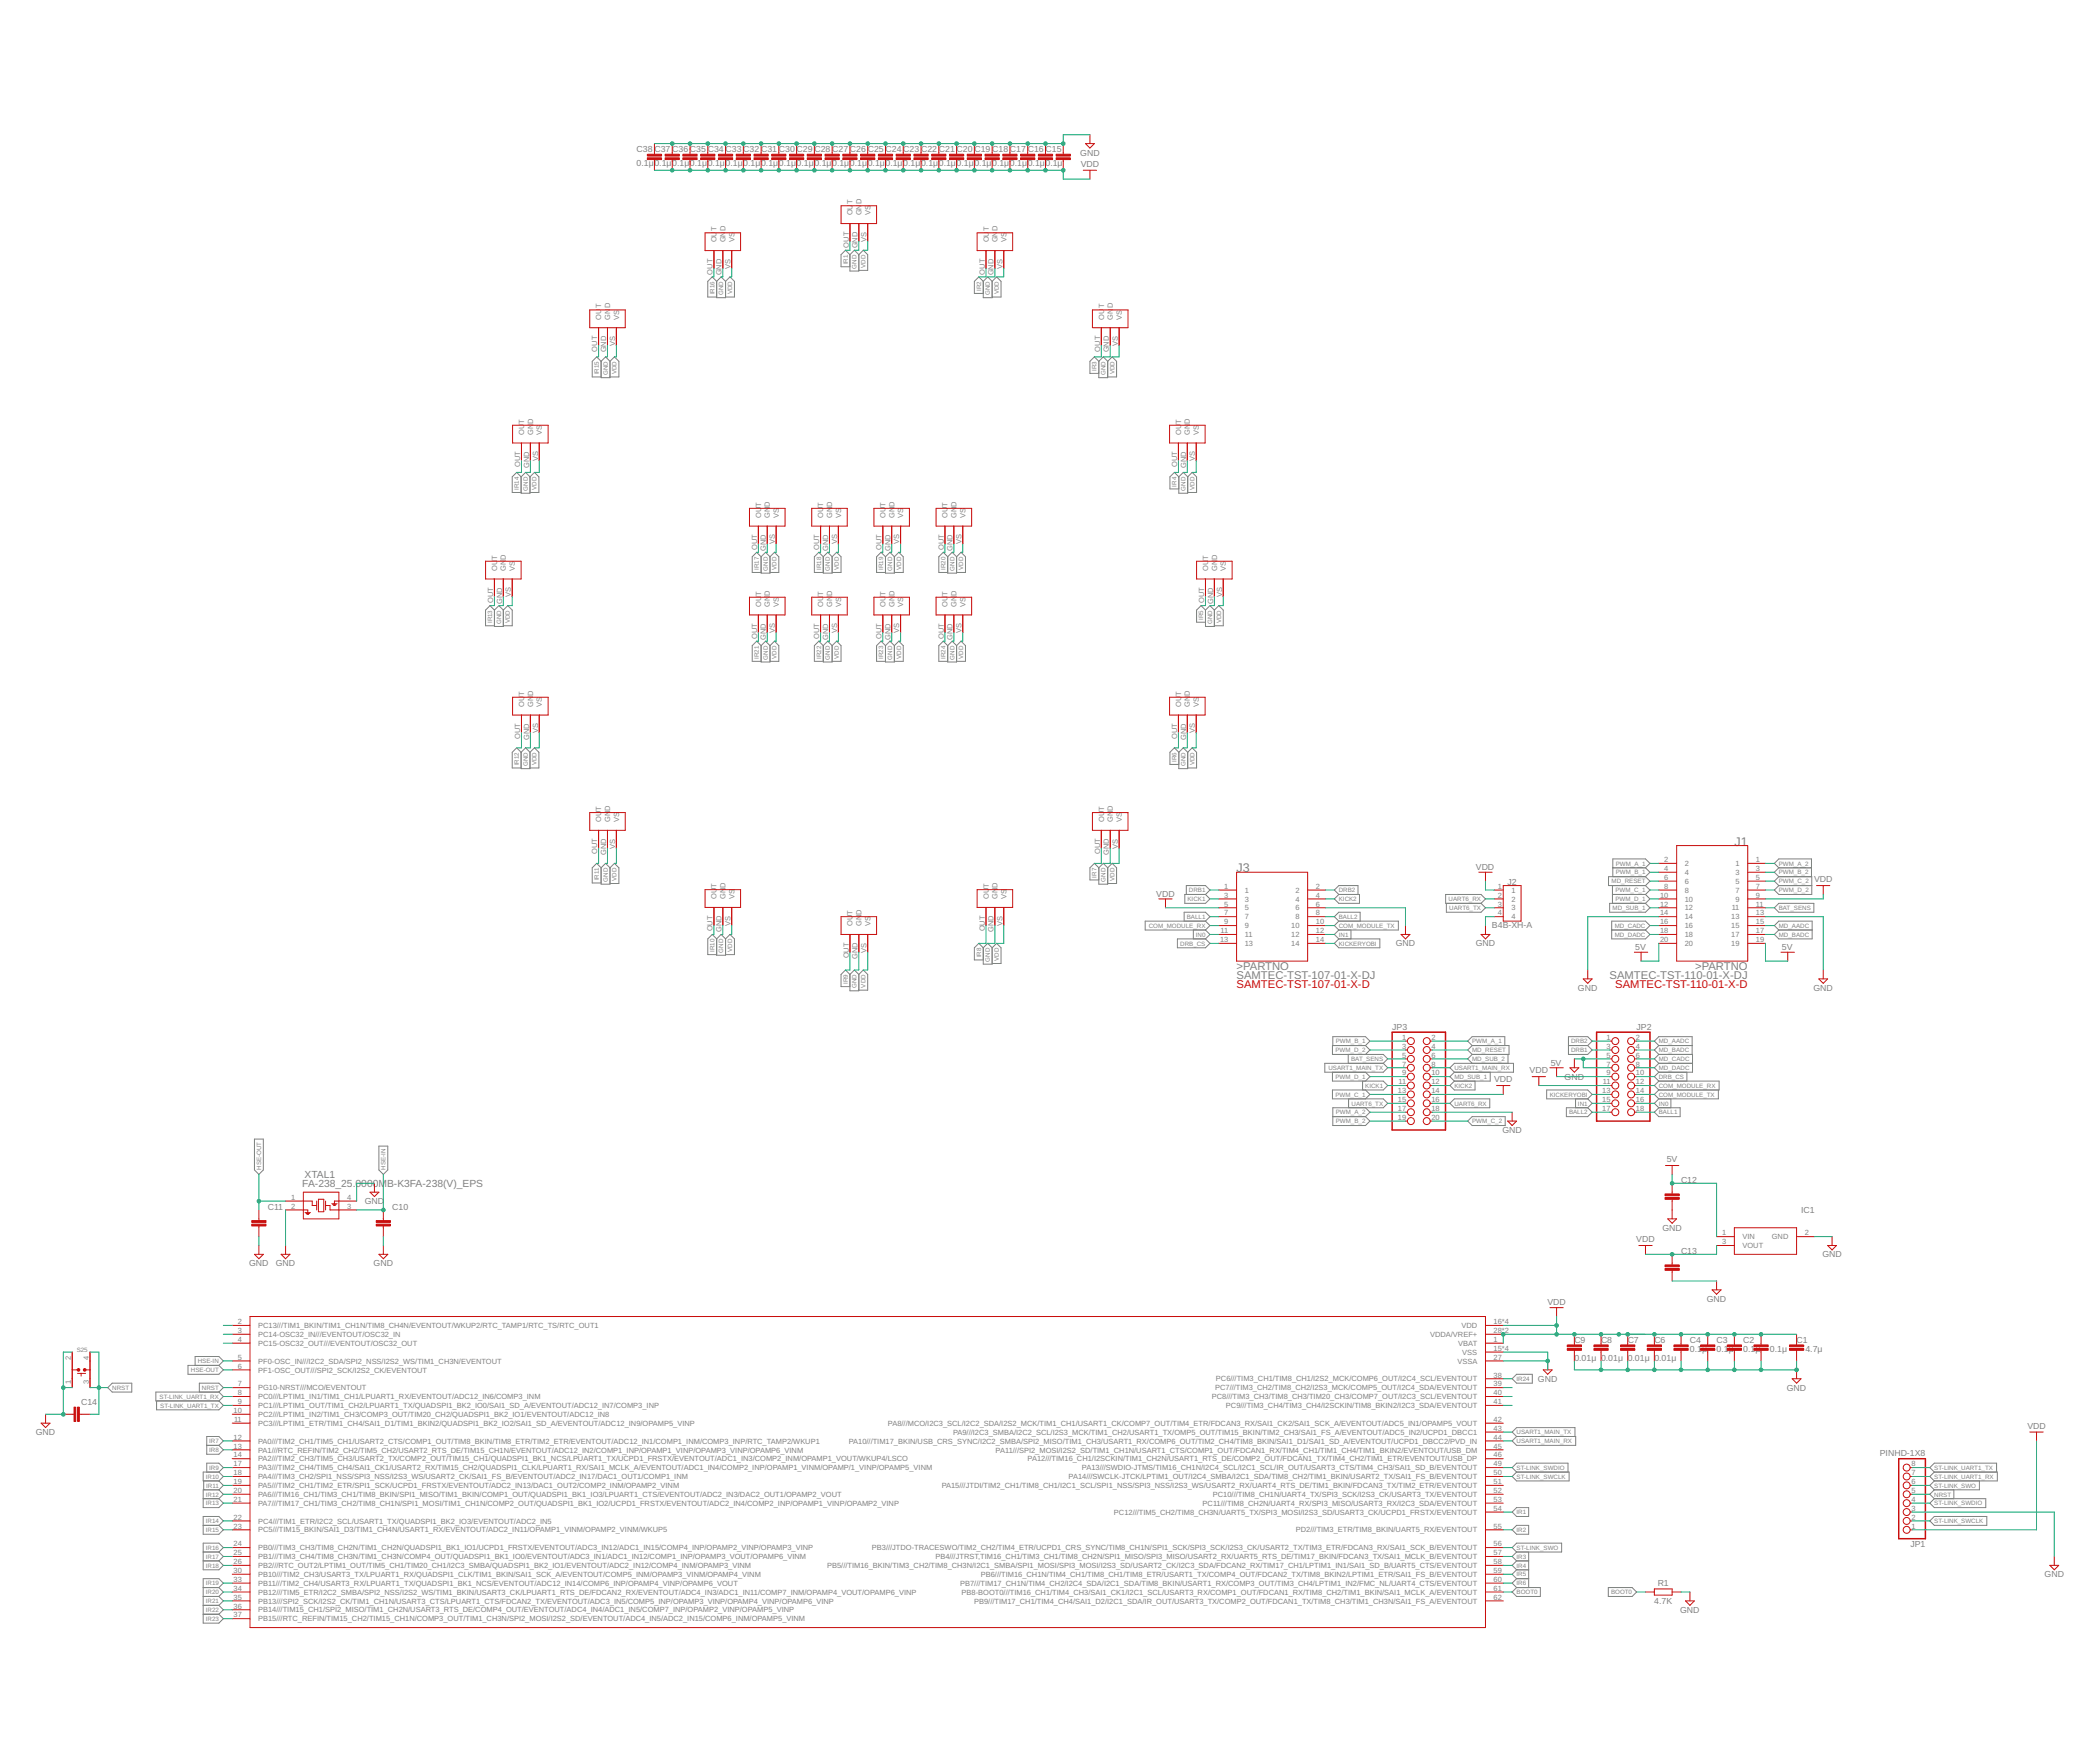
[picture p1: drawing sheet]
<svg xmlns="http://www.w3.org/2000/svg" width="600mm" height="500mm" viewBox="0 0 600 500" stroke-linecap="round" stroke-linejoin="round" font-family="sans-serif">
<defs><g id="words">
<g font-size="3.6" fill="#808080">
<text x="495.6" y="241.7">J1</text>
<text x="353.4" y="249.3">J3</text>
</g>
<g font-size="3.2" fill="#808080">
<text x="353.4" y="279.8">SAMTEC-TST-107-01-X-DJ</text>
<text x="353.4" y="277.2">&gt;PARTNO</text>
<text x="459.9" y="279.8">SAMTEC-TST-110-01-X-DJ</text>
<text x="484.4" y="277.2">&gt;PARTNO</text>
</g>
<g font-size="3.2" fill="#c90d0c">
<text x="353.4" y="282.3">SAMTEC-TST-107-01-X-D</text>
<text x="461.6" y="282.3">SAMTEC-TST-110-01-X-D</text>
</g>
<g font-size="2.9" fill="#808080">
<text x="86.4" y="339.2">FA-238_25.0000MB-K3FA-238(V)_EPS</text>
<text x="87" y="336.7">XTAL1</text>
</g>
<g font-size="2.5" fill="#808080">
<text x="181.9" y="47.4">0.1μ0.1μ0.1μ0.1μ0.1μ0.1μ0.1μ0.1μ</text>
<text x="181.9" y="43.6">C38 C37 C36 C35 C34 C33 C32 C31</text>
<text x="222.6" y="47.4">0.1μ</text>
<text x="222.6" y="43.6">C30</text>
<text x="227.6" y="47.4">0.1μ</text>
<text x="227.6" y="43.6">C29</text>
<text x="232.7" y="47.4">0.1μ</text>
<text x="232.7" y="43.6">C28</text>
<text x="237.8" y="47.4">0.1μ</text>
<text x="237.8" y="43.6">C27</text>
<text x="242.9" y="47.4">0.1μ</text>
<text x="242.9" y="43.6">C26</text>
<text x="248" y="47.4">0.1μ</text>
<text x="248" y="43.6">C25</text>
<text x="253" y="47.4">0.1μ</text>
<text x="253" y="43.6">C24</text>
<text x="258.1" y="47.4">0.1μ</text>
<text x="258.1" y="43.6">C23</text>
<text x="263.2" y="47.4">0.1μ</text>
<text x="263.2" y="43.6">C22</text>
<text x="268.3" y="47.4">0.1μ</text>
<text x="268.3" y="43.6">C21</text>
<text x="273.4" y="47.4">0.1μ</text>
<text x="273.4" y="43.6">C20</text>
<text x="278.4" y="47.4">0.1μ</text>
<text x="278.4" y="43.6">C19</text>
<text x="283.5" y="47.4">0.1μ</text>
<text x="283.5" y="43.6">C18</text>
<text x="288.6" y="47.4">0.1μ</text>
<text x="288.6" y="43.6">C17</text>
<text x="293.7" y="47.4">0.1μ</text>
<text x="293.7" y="43.6">C16</text>
<text x="298.8" y="47.4">0.1μ</text>
<text x="298.8" y="43.6">C15</text>
<text x="308.7" y="44.5">GND</text>
<text x="308.8" y="47.6">VDD</text>
<text x="421.7" y="248.8">VDD</text>
<text x="330.4" y="256.3">VDD</text>
<text x="430.8" y="252.9">J2</text>
<text x="518.4" y="252.1">VDD</text>
<text x="426.3" y="265.3">B4B-XH-A</text>
<text x="398.8" y="270.5">GND</text>
<text x="421.7" y="270.5">GND</text>
<text x="467.3" y="271.7">5V</text>
<text x="509.2" y="271.7">5V</text>
<text x="450.9" y="283.2">GND</text>
<text x="518.2" y="283.2">GND</text>
<text x="397.8" y="294.4">JP3</text>
<text x="467.6" y="294.4">JP2</text>
<text x="443.1" y="304.7">5V</text>
<text x="426.9" y="309.2">VDD</text>
<text x="437.1" y="306.7">VDD</text>
<text x="447.1" y="308.6">GND</text>
<text x="429.3" y="323.8">GND</text>
<text x="476.3" y="332.1">5V</text>
<text x="480.3" y="338.2">C12</text>
<text x="76.5" y="345.8">C11</text>
<text x="104.2" y="344.2">GND</text>
<text x="112.1" y="345.8">C10</text>
<text x="514.6" y="346.7">IC1</text>
<text x="475" y="351.8">GND</text>
<text x="467.6" y="355">VDD</text>
<text x="480.3" y="358.5">C13</text>
<text x="520.8" y="359.4">GND</text>
<text x="71.2" y="361.9">GND</text>
<text x="78.8" y="361.9">GND</text>
<text x="106.8" y="361.9">GND</text>
<text x="442.2" y="373.1">VDD</text>
<text x="487.7" y="372.1">GND</text>
<text x="449.9" y="383.9">C9</text>
<text x="457.5" y="383.9">C8</text>
<text x="465.1" y="383.9">C7</text>
<text x="472.7" y="383.9">C6</text>
<text x="482.9" y="383.9">C4</text>
<text x="490.5" y="383.9">C3</text>
<text x="498.1" y="383.9">C2</text>
<text x="513.4" y="383.9">C1</text>
<text x="449.9" y="389">0.01μ 0.01μ 0.01μ 0.01μ</text>
<text x="482.9" y="386.4">0.1μ</text>
<text x="490.5" y="386.4">0.1μ</text>
<text x="498.1" y="386.4">0.1μ</text>
<text x="505.7" y="386.4">0.1μ</text>
<text x="515.9" y="386.4">4.7μ</text>
<text x="439.5" y="395">GND</text>
<text x="23.2" y="401.7">C14</text>
<text x="510.6" y="397.5">GND</text>
<text x="10.2" y="410.2">GND</text>
<text x="579.3" y="408.3">VDD</text>
<text x="537.2" y="416.2">PINHD-1X8</text>
<text x="545.9" y="442.2">JP1</text>
<text x="473.7" y="453.4">R1</text>
<text x="584.2" y="450.8">GND</text>
<text x="472.7" y="458.4">4.7K</text>
<text x="480.1" y="461">GND</text>
</g>
<g font-size="2.1" fill="#808080">
<text x="243.6" y="58.4" transform="rotate(-90 243.6 58.4)">T</text>
<text x="246.2" y="58.4" transform="rotate(-90 246.2 58.4)">D</text>
<text x="243.6" y="61.6" transform="rotate(-90 243.6 61.6)">OU</text>
<text x="246.2" y="61.6" transform="rotate(-90 246.2 61.6)">GN</text>
<text x="248.7" y="61.6" transform="rotate(-90 248.7 61.6)">VS</text>
<text x="204.8" y="69.3" transform="rotate(-90 204.8 69.3)">OU</text>
<text x="204.8" y="66.1" transform="rotate(-90 204.8 66.1)">T</text>
<text x="207.3" y="69.3" transform="rotate(-90 207.3 69.3)">GN</text>
<text x="207.3" y="66.1" transform="rotate(-90 207.3 66.1)">D</text>
<text x="209.8" y="69.3" transform="rotate(-90 209.8 69.3)">VS</text>
<text x="242.5" y="70.7" transform="rotate(-90 242.5 70.7)">OUT</text>
<text x="245.1" y="71" transform="rotate(-90 245.1 71)">GND</text>
<text x="247.6" y="69.1" transform="rotate(-90 247.6 69.1)">VS</text>
<text x="282.5" y="69.3" transform="rotate(-90 282.5 69.3)">OU</text>
<text x="282.5" y="66.1" transform="rotate(-90 282.5 66.1)">T</text>
<text x="285.1" y="69.3" transform="rotate(-90 285.1 69.3)">GN</text>
<text x="285.1" y="66.1" transform="rotate(-90 285.1 66.1)">D</text>
<text x="287.6" y="69.3" transform="rotate(-90 287.6 69.3)">VS</text>
<text x="208.7" y="76.8" transform="rotate(-90 208.7 76.8)">VS</text>
<text x="286.5" y="76.8" transform="rotate(-90 286.5 76.8)">VS</text>
<text x="203.6" y="78.5" transform="rotate(-90 203.6 78.5)">OUT</text>
<text x="206.2" y="78.7" transform="rotate(-90 206.2 78.7)">GND</text>
<text x="281.4" y="78.5" transform="rotate(-90 281.4 78.5)">OUT</text>
<text x="283.9" y="78.7" transform="rotate(-90 283.9 78.7)">GND</text>
<text x="171.8" y="88.1" transform="rotate(-90 171.8 88.1)">T</text>
<text x="174.3" y="88.1" transform="rotate(-90 174.3 88.1)">D</text>
<text x="315.5" y="88.1" transform="rotate(-90 315.5 88.1)">T</text>
<text x="318" y="88.1" transform="rotate(-90 318 88.1)">D</text>
<text x="171.8" y="91.3" transform="rotate(-90 171.8 91.3)">OU</text>
<text x="174.3" y="91.3" transform="rotate(-90 174.3 91.3)">GN</text>
<text x="176.9" y="91.3" transform="rotate(-90 176.9 91.3)">VS</text>
<text x="315.5" y="91.3" transform="rotate(-90 315.5 91.3)">OU</text>
<text x="318" y="91.3" transform="rotate(-90 318 91.3)">GN</text>
<text x="320.6" y="91.3" transform="rotate(-90 320.6 91.3)">VS</text>
<text x="170.7" y="100.5" transform="rotate(-90 170.7 100.5)">OUT</text>
<text x="173.2" y="100.7" transform="rotate(-90 173.2 100.7)">GND</text>
<text x="175.8" y="98.8" transform="rotate(-90 175.8 98.8)">VS</text>
<text x="314.4" y="100.5" transform="rotate(-90 314.4 100.5)">OUT</text>
<text x="316.9" y="100.7" transform="rotate(-90 316.9 100.7)">GND</text>
<text x="319.4" y="98.8" transform="rotate(-90 319.4 98.8)">VS</text>
<text x="149.8" y="124.3" transform="rotate(-90 149.8 124.3)">OU</text>
<text x="149.8" y="121.1" transform="rotate(-90 149.8 121.1)">T</text>
<text x="152.3" y="124.3" transform="rotate(-90 152.3 124.3)">GN</text>
<text x="152.3" y="121.1" transform="rotate(-90 152.3 121.1)">D</text>
<text x="154.9" y="124.3" transform="rotate(-90 154.9 124.3)">VS</text>
<text x="337.5" y="124.3" transform="rotate(-90 337.5 124.3)">OU</text>
<text x="337.5" y="121.1" transform="rotate(-90 337.5 121.1)">T</text>
<text x="340" y="124.3" transform="rotate(-90 340 124.3)">GN</text>
<text x="340" y="121.1" transform="rotate(-90 340 121.1)">D</text>
<text x="342.6" y="124.3" transform="rotate(-90 342.6 124.3)">VS</text>
<text x="153.7" y="131.8" transform="rotate(-90 153.7 131.8)">VS</text>
<text x="341.5" y="131.8" transform="rotate(-90 341.5 131.8)">VS</text>
<text x="148.7" y="133.5" transform="rotate(-90 148.7 133.5)">OUT</text>
<text x="151.2" y="133.7" transform="rotate(-90 151.2 133.7)">GND</text>
<text x="336.4" y="133.5" transform="rotate(-90 336.4 133.5)">OUT</text>
<text x="338.9" y="133.7" transform="rotate(-90 338.9 133.7)">GND</text>
<text x="217.5" y="148" transform="rotate(-90 217.5 148)">OU</text>
<text x="217.5" y="144.8" transform="rotate(-90 217.5 144.8)">T</text>
<text x="220" y="148" transform="rotate(-90 220 148)">GN</text>
<text x="220" y="144.8" transform="rotate(-90 220 144.8)">D</text>
<text x="222.5" y="148" transform="rotate(-90 222.5 148)">VS</text>
<text x="235.2" y="148" transform="rotate(-90 235.2 148)">OU</text>
<text x="235.2" y="144.8" transform="rotate(-90 235.2 144.8)">T</text>
<text x="237.8" y="148" transform="rotate(-90 237.8 148)">GN</text>
<text x="237.8" y="144.8" transform="rotate(-90 237.8 144.8)">D</text>
<text x="240.3" y="148" transform="rotate(-90 240.3 148)">VS</text>
<text x="253" y="148" transform="rotate(-90 253 148)">OU</text>
<text x="253" y="144.8" transform="rotate(-90 253 144.8)">T</text>
<text x="255.6" y="148" transform="rotate(-90 255.6 148)">GN</text>
<text x="255.6" y="144.8" transform="rotate(-90 255.6 144.8)">D</text>
<text x="258.1" y="148" transform="rotate(-90 258.1 148)">VS</text>
<text x="270.8" y="148" transform="rotate(-90 270.8 148)">OU</text>
<text x="270.8" y="144.8" transform="rotate(-90 270.8 144.8)">T</text>
<text x="273.3" y="148" transform="rotate(-90 273.3 148)">GN</text>
<text x="273.3" y="144.8" transform="rotate(-90 273.3 144.8)">D</text>
<text x="275.9" y="148" transform="rotate(-90 275.9 148)">VS</text>
<text x="221.4" y="155.6" transform="rotate(-90 221.4 155.6)">VS</text>
<text x="239.2" y="155.6" transform="rotate(-90 239.2 155.6)">VS</text>
<text x="257" y="155.6" transform="rotate(-90 257 155.6)">VS</text>
<text x="274.8" y="155.6" transform="rotate(-90 274.8 155.6)">VS</text>
<text x="142" y="159.9" transform="rotate(-90 142 159.9)">T</text>
<text x="144.6" y="159.9" transform="rotate(-90 144.6 159.9)">D</text>
<text x="216.3" y="157.2" transform="rotate(-90 216.3 157.2)">OUT</text>
<text x="218.9" y="157.4" transform="rotate(-90 218.9 157.4)">GND</text>
<text x="234.1" y="157.2" transform="rotate(-90 234.1 157.2)">OUT</text>
<text x="236.7" y="157.4" transform="rotate(-90 236.7 157.4)">GND</text>
<text x="251.9" y="157.2" transform="rotate(-90 251.9 157.2)">OUT</text>
<text x="254.4" y="157.4" transform="rotate(-90 254.4 157.4)">GND</text>
<text x="269.7" y="157.2" transform="rotate(-90 269.7 157.2)">OUT</text>
<text x="272.2" y="157.4" transform="rotate(-90 272.2 157.4)">GND</text>
<text x="345.2" y="159.9" transform="rotate(-90 345.2 159.9)">T</text>
<text x="347.8" y="159.9" transform="rotate(-90 347.8 159.9)">D</text>
<text x="142" y="163.2" transform="rotate(-90 142 163.2)">OU</text>
<text x="144.6" y="163.2" transform="rotate(-90 144.6 163.2)">GN</text>
<text x="147.1" y="163.2" transform="rotate(-90 147.1 163.2)">VS</text>
<text x="345.2" y="163.2" transform="rotate(-90 345.2 163.2)">OU</text>
<text x="347.8" y="163.2" transform="rotate(-90 347.8 163.2)">GN</text>
<text x="350.3" y="163.2" transform="rotate(-90 350.3 163.2)">VS</text>
<text x="140.9" y="172.3" transform="rotate(-90 140.9 172.3)">OUT</text>
<text x="143.5" y="172.6" transform="rotate(-90 143.5 172.6)">GND</text>
<text x="146" y="170.7" transform="rotate(-90 146 170.7)">VS</text>
<text x="217.5" y="173.4" transform="rotate(-90 217.5 173.4)">OU</text>
<text x="217.5" y="170.2" transform="rotate(-90 217.5 170.2)">T</text>
<text x="220" y="173.4" transform="rotate(-90 220 173.4)">GN</text>
<text x="220" y="170.2" transform="rotate(-90 220 170.2)">D</text>
<text x="222.5" y="173.4" transform="rotate(-90 222.5 173.4)">VS</text>
<text x="235.2" y="173.4" transform="rotate(-90 235.2 173.4)">OU</text>
<text x="235.2" y="170.2" transform="rotate(-90 235.2 170.2)">T</text>
<text x="237.8" y="173.4" transform="rotate(-90 237.8 173.4)">GN</text>
<text x="237.8" y="170.2" transform="rotate(-90 237.8 170.2)">D</text>
<text x="240.3" y="173.4" transform="rotate(-90 240.3 173.4)">VS</text>
<text x="253" y="173.4" transform="rotate(-90 253 173.4)">OU</text>
<text x="253" y="170.2" transform="rotate(-90 253 170.2)">T</text>
<text x="255.6" y="173.4" transform="rotate(-90 255.6 173.4)">GN</text>
<text x="255.6" y="170.2" transform="rotate(-90 255.6 170.2)">D</text>
<text x="258.1" y="173.4" transform="rotate(-90 258.1 173.4)">VS</text>
<text x="270.8" y="173.4" transform="rotate(-90 270.8 173.4)">OU</text>
<text x="270.8" y="170.2" transform="rotate(-90 270.8 170.2)">T</text>
<text x="273.3" y="173.4" transform="rotate(-90 273.3 173.4)">GN</text>
<text x="273.3" y="170.2" transform="rotate(-90 273.3 170.2)">D</text>
<text x="275.9" y="173.4" transform="rotate(-90 275.9 173.4)">VS</text>
<text x="344.1" y="172.3" transform="rotate(-90 344.1 172.3)">OUT</text>
<text x="346.7" y="172.6" transform="rotate(-90 346.7 172.6)">GND</text>
<text x="349.2" y="170.7" transform="rotate(-90 349.2 170.7)">VS</text>
<text x="216.3" y="182.6" transform="rotate(-90 216.3 182.6)">OUT</text>
<text x="218.9" y="182.8" transform="rotate(-90 218.9 182.8)">GND</text>
<text x="221.4" y="181" transform="rotate(-90 221.4 181)">VS</text>
<text x="234.1" y="182.6" transform="rotate(-90 234.1 182.6)">OUT</text>
<text x="236.7" y="182.8" transform="rotate(-90 236.7 182.8)">GND</text>
<text x="239.2" y="181" transform="rotate(-90 239.2 181)">VS</text>
<text x="251.9" y="182.6" transform="rotate(-90 251.9 182.6)">OUT</text>
<text x="254.4" y="182.8" transform="rotate(-90 254.4 182.8)">GND</text>
<text x="257" y="181" transform="rotate(-90 257 181)">VS</text>
<text x="269.7" y="182.6" transform="rotate(-90 269.7 182.6)">OUT</text>
<text x="272.2" y="182.8" transform="rotate(-90 272.2 182.8)">GND</text>
<text x="274.8" y="181" transform="rotate(-90 274.8 181)">VS</text>
<text x="149.8" y="202" transform="rotate(-90 149.8 202)">OU</text>
<text x="149.8" y="198.8" transform="rotate(-90 149.8 198.8)">T</text>
<text x="152.3" y="202" transform="rotate(-90 152.3 202)">GN</text>
<text x="152.3" y="198.8" transform="rotate(-90 152.3 198.8)">D</text>
<text x="154.9" y="202" transform="rotate(-90 154.9 202)">VS</text>
<text x="337.5" y="202" transform="rotate(-90 337.5 202)">OU</text>
<text x="337.5" y="198.8" transform="rotate(-90 337.5 198.8)">T</text>
<text x="340" y="202" transform="rotate(-90 340 202)">GN</text>
<text x="340" y="198.8" transform="rotate(-90 340 198.8)">D</text>
<text x="342.6" y="202" transform="rotate(-90 342.6 202)">VS</text>
<text x="153.7" y="209.6" transform="rotate(-90 153.7 209.6)">VS</text>
<text x="341.5" y="209.6" transform="rotate(-90 341.5 209.6)">VS</text>
<text x="148.7" y="211.2" transform="rotate(-90 148.7 211.2)">OUT</text>
<text x="151.2" y="211.4" transform="rotate(-90 151.2 211.4)">GND</text>
<text x="336.4" y="211.2" transform="rotate(-90 336.4 211.2)">OUT</text>
<text x="338.9" y="211.4" transform="rotate(-90 338.9 211.4)">GND</text>
<text x="171.8" y="231.8" transform="rotate(-90 171.8 231.8)">T</text>
<text x="174.3" y="231.8" transform="rotate(-90 174.3 231.8)">D</text>
<text x="315.5" y="231.8" transform="rotate(-90 315.5 231.8)">T</text>
<text x="318" y="231.8" transform="rotate(-90 318 231.8)">D</text>
<text x="171.8" y="235" transform="rotate(-90 171.8 235)">OU</text>
<text x="174.3" y="235" transform="rotate(-90 174.3 235)">GN</text>
<text x="176.9" y="235" transform="rotate(-90 176.9 235)">VS</text>
<text x="315.5" y="235" transform="rotate(-90 315.5 235)">OU</text>
<text x="318" y="235" transform="rotate(-90 318 235)">GN</text>
<text x="320.6" y="235" transform="rotate(-90 320.6 235)">VS</text>
<text x="170.7" y="244.2" transform="rotate(-90 170.7 244.2)">OUT</text>
<text x="173.2" y="244.4" transform="rotate(-90 173.2 244.4)">GND</text>
<text x="175.8" y="242.5" transform="rotate(-90 175.8 242.5)">VS</text>
<text x="314.4" y="244.2" transform="rotate(-90 314.4 244.2)">OUT</text>
<text x="316.9" y="244.4" transform="rotate(-90 316.9 244.4)">GND</text>
<text x="319.4" y="242.5" transform="rotate(-90 319.4 242.5)">VS</text>
<text x="475.6" y="246.4">2</text>
<text x="475.6" y="248.9">4</text>
<text x="475.6" y="251.5">6</text>
<text x="481.4" y="247.5">2</text>
<text x="481.4" y="250.1">4</text>
<text x="495.9" y="247.5">1</text>
<text x="495.9" y="250.1">3</text>
<text x="501.7" y="246.4">1</text>
<text x="501.7" y="248.9">3</text>
<text x="501.7" y="251.5">5</text>
<text x="204.8" y="257" transform="rotate(-90 204.8 257)">OU</text>
<text x="204.8" y="253.8" transform="rotate(-90 204.8 253.8)">T</text>
<text x="207.3" y="257" transform="rotate(-90 207.3 257)">GN</text>
<text x="207.3" y="253.8" transform="rotate(-90 207.3 253.8)">D</text>
<text x="209.8" y="257" transform="rotate(-90 209.8 257)">VS</text>
<text x="282.5" y="257" transform="rotate(-90 282.5 257)">OU</text>
<text x="282.5" y="253.8" transform="rotate(-90 282.5 253.8)">T</text>
<text x="285.1" y="257" transform="rotate(-90 285.1 257)">GN</text>
<text x="285.1" y="253.8" transform="rotate(-90 285.1 253.8)">D</text>
<text x="287.6" y="257" transform="rotate(-90 287.6 257)">VS</text>
<text x="349.8" y="254">1</text>
<text x="349.8" y="256.6">3</text>
<text x="355.7" y="255.1">1</text>
<text x="355.7" y="257.7">3</text>
<text x="370.2" y="255.1">2</text>
<text x="370.2" y="257.7">4</text>
<text x="376" y="254">2</text>
<text x="376" y="256.6">4</text>
<text x="428" y="254">1</text>
<text x="428" y="256.6">2</text>
<text x="431.9" y="255.1">1</text>
<text x="431.9" y="257.7">2</text>
<text x="474.4" y="256.6">10</text>
<text x="475.6" y="254">8</text>
<text x="481.4" y="252.6">6</text>
<text x="481.4" y="255.1">8</text>
<text x="481.4" y="257.7">10</text>
<text x="495.9" y="252.6">5</text>
<text x="495.9" y="255.1">7</text>
<text x="495.9" y="257.7">9</text>
<text x="501.7" y="254">7</text>
<text x="501.7" y="256.6">9</text>
<text x="243.6" y="261.5" transform="rotate(-90 243.6 261.5)">T</text>
<text x="246.2" y="261.5" transform="rotate(-90 246.2 261.5)">D</text>
<text x="349.8" y="259.1">5</text>
<text x="349.8" y="261.6">7</text>
<text x="355.7" y="260.2">5</text>
<text x="355.7" y="262.8">7</text>
<text x="370.2" y="260.2">6</text>
<text x="370.2" y="262.8">8</text>
<text x="376" y="259.1">6</text>
<text x="376" y="261.6">8</text>
<text x="428" y="259.1">3</text>
<text x="428" y="261.6">4</text>
<text x="431.9" y="260.2">3</text>
<text x="431.9" y="262.8">4</text>
<text x="474.4" y="259.1">12</text>
<text x="474.4" y="261.6">14</text>
<text x="481.4" y="260.2">12</text>
<text x="481.4" y="262.8">14</text>
<text x="494.7" y="262.8">13</text>
<text x="494.8" y="260.2">11</text>
<text x="501.7" y="259.1">11</text>
<text x="501.7" y="261.6">13</text>
<text x="203.6" y="266.2" transform="rotate(-90 203.6 266.2)">OUT</text>
<text x="206.2" y="266.4" transform="rotate(-90 206.2 266.4)">GND</text>
<text x="208.7" y="264.5" transform="rotate(-90 208.7 264.5)">VS</text>
<text x="243.6" y="264.7" transform="rotate(-90 243.6 264.7)">OU</text>
<text x="246.2" y="264.7" transform="rotate(-90 246.2 264.7)">GN</text>
<text x="248.7" y="264.7" transform="rotate(-90 248.7 264.7)">VS</text>
<text x="281.4" y="266.2" transform="rotate(-90 281.4 266.2)">OUT</text>
<text x="283.9" y="266.4" transform="rotate(-90 283.9 266.4)">GND</text>
<text x="286.5" y="264.5" transform="rotate(-90 286.5 264.5)">VS</text>
<text x="348.7" y="269.3">13</text>
<text x="348.8" y="266.7">11</text>
<text x="349.8" y="264.2">9</text>
<text x="355.7" y="265.3">9</text>
<text x="355.7" y="267.8">11</text>
<text x="369" y="265.3">10</text>
<text x="369" y="267.8">12</text>
<text x="376" y="264.2">10</text>
<text x="376" y="266.7">12</text>
<text x="376" y="269.3">14</text>
<text x="474.4" y="264.2">16</text>
<text x="474.4" y="266.7">18</text>
<text x="474.4" y="269.3">20</text>
<text x="481.4" y="265.3">16</text>
<text x="481.4" y="267.8">18</text>
<text x="494.7" y="265.3">15</text>
<text x="494.7" y="267.8">17</text>
<text x="501.7" y="264.2">15</text>
<text x="501.7" y="266.7">17</text>
<text x="501.7" y="269.3">19</text>
<text x="242.5" y="273.9" transform="rotate(-90 242.5 273.9)">OUT</text>
<text x="245.1" y="274.2" transform="rotate(-90 245.1 274.2)">GND</text>
<text x="247.6" y="272.3" transform="rotate(-90 247.6 272.3)">VS</text>
<text x="355.7" y="270.4">13</text>
<text x="369" y="270.4">14</text>
<text x="481.4" y="270.4">20</text>
<text x="494.7" y="270.4">19</text>
<text x="400.6" y="297.2">1</text>
<text x="400.6" y="299.7">3</text>
<text x="409" y="297.2">2</text>
<text x="409" y="299.7">4</text>
<text x="459" y="297.2">1</text>
<text x="459" y="299.7">3</text>
<text x="467.4" y="297.2">2</text>
<text x="467.4" y="299.7">4</text>
<text x="400.6" y="302.3">5</text>
<text x="400.6" y="304.8">7</text>
<text x="409" y="302.3">6</text>
<text x="409" y="304.8">8</text>
<text x="459" y="302.3">5</text>
<text x="459" y="304.8">7</text>
<text x="467.4" y="302.3">6</text>
<text x="467.4" y="304.8">8</text>
<text x="399.6" y="309.9">11</text>
<text x="400.6" y="307.4">9</text>
<text x="409" y="307.4">10</text>
<text x="409" y="309.9">12</text>
<text x="458" y="309.9">11</text>
<text x="459" y="307.4">9</text>
<text x="467.4" y="307.4">10</text>
<text x="467.4" y="309.9">12</text>
<text x="399.4" y="312.4">13</text>
<text x="399.4" y="315">15</text>
<text x="399.4" y="317.5">17</text>
<text x="409" y="312.4">14</text>
<text x="409" y="315">16</text>
<text x="409" y="317.5">18</text>
<text x="457.9" y="312.4">13</text>
<text x="457.9" y="315">15</text>
<text x="457.9" y="317.5">17</text>
<text x="467.4" y="312.4">14</text>
<text x="467.4" y="315">16</text>
<text x="467.4" y="317.5">18</text>
<text x="399.4" y="320.1">19</text>
<text x="409" y="320.1">20</text>
<text x="83.2" y="342.9">1</text>
<text x="83.2" y="345.5">2</text>
<text x="99.2" y="345.5">3</text>
<text x="99.2" y="342.9">4</text>
<text x="492.1" y="353.1">1</text>
<text x="515.7" y="353.1">2</text>
<text x="492.1" y="355.6">3</text>
<text x="497.9" y="354.2">VIN</text>
<text x="497.9" y="356.7">VOUT</text>
<text x="506.3" y="354.2">GND</text>
<text x="67.9" y="383.6">4</text>
<text x="67.9" y="381">3</text>
<text x="67.9" y="378.5">2</text>
<text x="73.8" y="382.1">PC14-OSC32_IN///EVENTOUT/OSC32_IN</text>
<text x="73.8" y="379.6">PC13///TIM1_BKIN/TIM1_CH1N/TIM8_CH4N/EVENTOUT/WKUP2/RTC_TAMP1/RTC_TS/RTC_OUT1</text>
<text x="408.7" y="382.1">VDDA/VREF+</text>
<text x="417.6" y="379.6">VDD</text>
<text x="426.8" y="378.5">16*4</text>
<text x="426.8" y="381">28*2</text>
<text x="426.8" y="383.6">1</text>
<text x="20.3" y="388.6" transform="rotate(-90 20.3 388.6)">2</text>
<text x="25.4" y="388.6" transform="rotate(-90 25.4 388.6)">4</text>
<text x="67.9" y="388.6">5</text>
<text x="73.8" y="384.7">PC15-OSC32_OUT///EVENTOUT/OSC32_OUT</text>
<text x="73.8" y="389.7">PF0-OSC_IN///I2C2_SDA/SPI2_NSS/I2S2_WS/TIM1_CH3N/EVENTOUT</text>
<text x="416.4" y="389.7">VSSA</text>
<text x="416.7" y="384.7">VBAT</text>
<text x="417.9" y="387.2">VSS</text>
<text x="426.8" y="386.1">15*4</text>
<text x="426.8" y="388.6">27</text>
<text x="20.3" y="395.6" transform="rotate(-90 20.3 395.6)">1</text>
<text x="25.4" y="395.6" transform="rotate(-90 25.4 395.6)">3</text>
<text x="67.9" y="391.2">6</text>
<text x="73.8" y="392.3">PF1-OSC_OUT///SPI2_SCK/I2S2_CK/EVENTOUT</text>
<text x="347.5" y="394.8">PC6///TIM3_CH1/TIM8_CH1/I2S2_MCK/COMP6_OUT/I2C4_SCL/EVENTOUT</text>
<text x="426.8" y="393.7">38</text>
<text x="67.9" y="398.8">8</text>
<text x="67.9" y="396.3">7</text>
<text x="67.9" y="401.3">9</text>
<text x="73.8" y="399.9">PC0///LPTIM1_IN1/TIM1_CH1/LPUART1_RX/EVENTOUT/ADC12_IN6/COMP3_INM</text>
<text x="73.8" y="397.4">PG10-NRST///MCO/EVENTOUT</text>
<text x="346.3" y="399.9">PC8///TIM3_CH3/TIM8_CH3/TIM20_CH3/COMP7_OUT/I2C3_SCL/EVENTOUT</text>
<text x="347.2" y="397.4">PC7///TIM3_CH2/TIM8_CH2/I2S3_MCK/COMP5_OUT/I2C4_SDA/EVENTOUT</text>
<text x="426.8" y="396.3">39</text>
<text x="426.8" y="398.8">40</text>
<text x="426.8" y="401.3">41</text>
<text x="66.7" y="403.9">10</text>
<text x="66.9" y="406.4">11</text>
<text x="73.8" y="405">PC2///LPTIM1_IN2/TIM1_CH3/COMP3_OUT/TIM20_CH2/QUADSPI1_BK2_IO1/EVENTOUT/ADC12_IN8</text>
<text x="73.8" y="402.4">PC1///LPTIM1_OUT/TIM1_CH2/LPUART1_TX/QUADSPI1_BK2_IO0/SAI1_SD_A/EVENTOUT/ADC12_IN7/COMP3_INP</text>
<text x="73.8" y="407.5">PC3///LPTIM1_ETR/TIM1_CH4/SAI1_D1/TIM1_BKIN2/QUADSPI1_BK2_IO2/SAI1_SD_A/EVENTOUT/ADC12_IN9/OPAMP5_VINP</text>
<text x="253.7" y="407.5">PA8///MCO/I2C3_SCL/I2C2_SDA/I2S2_MCK/TIM1_CH1/USART1_CK/COMP7_OUT/TIM4_ETR/FDCAN3_RX/SAI1_CK2/SAI1_SCK_A/EVENTOUT/ADC5_IN1/OPAMP5_VOUT</text>
<text x="350.3" y="402.4">PC9///TIM3_CH4/TIM3_CH4/I2SCKIN/TIM8_BKIN2/I2C3_SDA/EVENTOUT</text>
<text x="426.8" y="406.4">42</text>
<text x="66.7" y="411.5">12</text>
<text x="73.8" y="412.6">PA0///TIM2_CH1/TIM5_CH1/USART2_CTS/COMP1_OUT/TIM8_BKIN/TIM8_ETR/TIM2_ETR/EVENTOUT/ADC12_IN1/COMP1_INM/COMP3_INP/RTC_TAMP2/WKUP1</text>
<text x="242.5" y="412.6">PA10///TIM17_BKIN/USB_CRS_SYNC/I2C2_SMBA/SPI2_MISO/TIM1_CH3/USART1_RX/COMP6_OUT/TIM2_CH4/TIM8_BKIN/SAI1_D1/SAI1_SD_A/EVENTOUT/UCPD1_DBCC2/PVD_IN</text>
<text x="272.3" y="410.1">PA9///I2C3_SMBA/I2C2_SCL/I2S3_MCK/TIM1_CH2/USART1_TX/OMP5_OUT/TIM15_BKIN/TIM2_CH3/SAI1_FS_A/EVENTOUT/ADC5_IN2/UCPD1_DBCC1</text>
<text x="426.8" y="408.9">43</text>
<text x="426.8" y="411.5">44</text>
<text x="66.7" y="416.6">14</text>
<text x="66.7" y="414">13</text>
<text x="66.7" y="419.1">17</text>
<text x="73.8" y="417.7">PA2///TIM2_CH3/TIM5_CH3/USART2_TX/COMP2_OUT/TIM15_CH1/QUADSPI1_BK1_NCS/LPUART1_TX/UCPD1_FRSTX/EVENTOUT/ADC1_IN3/COMP2_INM/OPAMP1_VOUT/WKUP4/LSCO</text>
<text x="73.8" y="415.1">PA1///RTC_REFIN/TIM2_CH2/TIM5_CH2/USART2_RTS_DE/TIM15_CH1N/EVENTOUT/ADC12_IN2/COMP1_INP/OPAMP1_VINP/OPAMP3_VINP/OPAMP6_VINM</text>
<text x="284.5" y="415.1">PA11///SPI2_MOSI/I2S2_SD/TIM1_CH1N/USART1_CTS/COMP1_OUT/FDCAN1_RX/TIM4_CH1/TIM1_CH4/TIM1_BKIN2/EVENTOUT/USB_DM</text>
<text x="293.7" y="417.7">PA12///TIM16_CH1/I2SCKIN/TIM1_CH2N/USART1_RTS_DE/COMP2_OUT/FDCAN1_TX/TIM4_CH2/TIM1_ETR/EVENTOUT/USB_DP</text>
<text x="426.8" y="414">45</text>
<text x="426.8" y="416.6">46</text>
<text x="426.8" y="419.1">49</text>
<text x="546.2" y="419.1">8</text>
<text x="66.7" y="421.6">18</text>
<text x="66.7" y="424.2">19</text>
<text x="73.8" y="420.2">PA3///TIM2_CH4/TIM5_CH4/SAI1_CK1/USART2_RX/TIM15_CH2/QUADSPI1_CLK/LPUART1_RX/SAI1_MCLK_A/EVENTOUT/ADC1_IN4/COMP2_INP/OPAMP1_VINM/OPAMP/1_VINP/OPAMP5_VINM</text>
<text x="73.8" y="422.8">PA4///TIM3_CH2/SPI1_NSS/SPI3_NSS/I2S3_WS/USART2_CK/SAI1_FS_B/EVENTOUT/ADC2_IN17/DAC1_OUT1/COMP1_INM</text>
<text x="73.8" y="425.3">PA5///TIM2_CH1/TIM2_ETR/SPI1_SCK/UCPD1_FRSTX/EVENTOUT/ADC2_IN13/DAC1_OUT2/COMP2_INM/OPAMP2_VINM</text>
<text x="269.1" y="425.3">PA15///JTDI/TIM2_CH1/TIM8_CH1/I2C1_SCL/SPI1_NSS/SPI3_NSS/I2S3_WS/USART2_RX/UART4_RTS_DE/TIM1_BKIN/FDCAN3_TX/TIM2_ETR/EVENTOUT</text>
<text x="305.4" y="422.8">PA14///SWCLK-JTCK/LPTIM1_OUT/I2C4_SMBA/I2C1_SDA/TIM8_CH2/TIM1_BKIN/USART2_TX/SAI1_FS_B/EVENTOUT</text>
<text x="309.2" y="420.2">PA13///SWDIO-JTMS/TIM16_CH1N/I2C4_SCL/I2C1_SCL/IR_OUT/USART3_CTS/TIM4_CH3/SAI1_SD_B/EVENTOUT</text>
<text x="426.8" y="421.6">50</text>
<text x="426.8" y="424.2">51</text>
<text x="546.2" y="424.2">6</text>
<text x="546.2" y="421.6">7</text>
<text x="66.7" y="426.7">20</text>
<text x="66.7" y="429.3">21</text>
<text x="73.8" y="427.8">PA6///TIM16_CH1/TIM3_CH1/TIM8_BKIN/SPI1_MISO/TIM1_BKIN/COMP1_OUT/QUADSPI1_BK1_IO3/LPUART1_CTS/EVENTOUT/ADC2_IN3/DAC2_OUT1/OPAMP2_VOUT</text>
<text x="73.8" y="430.4">PA7///TIM17_CH1/TIM3_CH2/TIM8_CH1N/SPI1_MOSI/TIM1_CH1N/COMP2_OUT/QUADSPI1_BK1_IO2/UCPD1_FRSTX/EVENTOUT/ADC2_IN4/COMP2_INP/OPAMP1_VINP/OPAMP2_VINP</text>
<text x="343.6" y="430.4">PC11///TIM8_CH2N/UART4_RX/SPI3_MISO/USART3_RX/I2C3_SDA/EVENTOUT</text>
<text x="346.6" y="427.8">PC10///TIM8_CH1N/UART4_TX/SPI3_SCK/I2S3_CK/USART3_TX/EVENTOUT</text>
<text x="426.8" y="426.7">52</text>
<text x="426.8" y="429.3">53</text>
<text x="426.8" y="431.8">54</text>
<text x="546.2" y="431.8">3</text>
<text x="546.2" y="429.3">4</text>
<text x="546.2" y="426.7">5</text>
<text x="66.7" y="434.3">22</text>
<text x="66.7" y="436.9">23</text>
<text x="73.8" y="435.5">PC4///TIM1_ETR/I2C2_SCL/USART1_TX/QUADSPI1_BK2_IO3/EVENTOUT/ADC2_IN5</text>
<text x="318.3" y="432.9">PC12///TIM5_CH2/TIM8_CH3N/UART5_TX/SPI3_MOSI/I2S3_SD/USART3_CK/UCPD1_FRSTX/EVENTOUT</text>
<text x="426.8" y="436.9">55</text>
<text x="546.2" y="436.9">1</text>
<text x="546.2" y="434.3">2</text>
<text x="66.7" y="442">24</text>
<text x="73.8" y="438">PC5///TIM15_BKIN/SAI1_D3/TIM1_CH4N/USART1_RX/EVENTOUT/ADC2_IN11/OPAMP1_VINM/OPAMP2_VINM/WKUP5</text>
<text x="73.8" y="443.1">PB0///TIM3_CH3/TIM8_CH2N/TIM1_CH2N/QUADSPI1_BK1_IO1/UCPD1_FRSTX/EVENTOUT/ADC3_IN12/ADC1_IN15/COMP4_INP/OPAMP2_VINP/OPAMP3_VINP</text>
<text x="249.1" y="443.1">PB3///JTDO-TRACESWO/TIM2_CH2/TIM4_ETR/UCPD1_CRS_SYNC/TIM8_CH1N/SPI1_SCK/SPI3_SCK/I2S3_CK/USART2_TX/TIM3_ETR/FDCAN3_RX/SAI1_SCK_B/EVENTOUT</text>
<text x="370.3" y="438">PD2///TIM3_ETR/TIM8_BKIN/UART5_RX/EVENTOUT</text>
<text x="426.8" y="442">56</text>
<text x="66.7" y="444.5">25</text>
<text x="66.7" y="447">26</text>
<text x="66.7" y="449.6">30</text>
<text x="73.8" y="445.6">PB1///TIM3_CH4/TIM8_CH3N/TIM1_CH3N/COMP4_OUT/QUADSPI1_BK1_IO0/EVENTOUT/ADC3_IN1/ADC1_IN12/COMP1_INP/OPAMP3_VOUT/OPAMP6_VINM</text>
<text x="73.8" y="448.2">PB2///RTC_OUT2/LPTIM1_OUT/TIM5_CH1/TIM20_CH1/I2C3_SMBA/QUADSPI1_BK2_IO1/EVENTOUT/ADC2_IN12/COMP4_INM/OPAMP3_VINM</text>
<text x="236.4" y="448.2">PB5///TIM16_BKIN/TIM3_CH2/TIM8_CH3N/I2C1_SMBA/SPI1_MOSI/SPI3_MOSI/I2S3_SD/USART2_CK/I2C3_SDA/FDCAN2_RX/TIM17_CH1/LPTIM1_IN1/SAI1_SD_B/UART5_CTS/EVENTOUT</text>
<text x="267.3" y="445.6">PB4///JTRST,TIM16_CH1/TIM3_CH1/TIM8_CH2N/SPI1_MISO/SPI3_MISO/USART2_RX/UART5_RTS_DE/TIM17_BKIN/FDCAN3_TX/SAI1_MCLK_B/EVENTOUT</text>
<text x="426.8" y="444.5">57</text>
<text x="426.8" y="447">58</text>
<text x="426.8" y="449.6">59</text>
<text x="66.7" y="452.1">33</text>
<text x="66.7" y="454.7">34</text>
<text x="73.8" y="450.7">PB10///TIM2_CH3/USART3_TX/LPUART1_RX/QUADSPI1_CLK/TIM1_BKIN/SAI1_SCK_A/EVENTOUT/COMP5_INM/OPAMP3_VINM/OPAMP4_VINM</text>
<text x="73.8" y="453.2">PB11///TIM2_CH4/USART3_RX/LPUART1_TX/QUADSPI1_BK1_NCS/EVENTOUT/ADC12_IN14/COMP6_INP/OPAMP4_VINP/OPAMP6_VOUT</text>
<text x="73.8" y="455.8">PB12///TIM5_ETR/I2C2_SMBA/SPI2_NSS/I2S2_WS/TIM1_BKIN/USART3_CK/LPUART1_RTS_DE/FDCAN2_RX/EVENTOUT/ADC4_IN3/ADC1_IN11/COMP7_INM/OPAMP4_VOUT/OPAMP6_VINP</text>
<text x="274.4" y="453.2">PB7///TIM17_CH1N/TIM4_CH2/I2C4_SDA/I2C1_SDA/TIM8_BKIN/USART1_RX/COMP3_OUT/TIM3_CH4/LPTIM1_IN2/FMC_NL/UART4_CTS/EVENTOUT</text>
<text x="274.8" y="455.8">PB8-BOOT0///TIM16_CH1/TIM4_CH3/SAI1_CK1/I2C1_SCL/USART3_RX/COMP1_OUT/FDCAN1_RX/TIM8_CH2/TIM1_BKIN/SAI1_MCLK_A/EVENTOUT</text>
<text x="280.3" y="450.7">PB6///TIM16_CH1N/TIM4_CH1/TIM8_CH1/TIM8_ETR/USART1_TX/COMP4_OUT/FDCAN2_TX/TIM8_BKIN2/LPTIM1_ETR/SAI1_FS_B/EVENTOUT</text>
<text x="426.8" y="452.1">60</text>
<text x="426.8" y="454.7">61</text>
<text x="66.7" y="457.2">35</text>
<text x="66.7" y="459.7">36</text>
<text x="73.8" y="458.3">PB13///SPI2_SCK/I2S2_CK/TIM1_CH1N/USART3_CTS/LPUART1_CTS/FDCAN2_TX/EVENTOUT/ADC3_IN5/COMP5_INP/OPAMP3_VINP/OPAMP4_VINP/OPAMP6_VINP</text>
<text x="73.8" y="460.9">PB14///TIM15_CH1/SPI2_MISO/TIM1_CH2N/USART3_RTS_DE/COMP4_OUT/EVENTOUT/ADC4_IN4/ADC1_IN5/COMP7_INP/OPAMP2_VINP/OPAMP5_VINP</text>
<text x="278.4" y="458.3">PB9///TIM17_CH1/TIM4_CH4/SAI1_D2/I2C1_SDA/IR_OUT/USART3_TX/COMP2_OUT/FDCAN1_TX/TIM8_CH3/TIM1_CH3N/SAI1_FS_A/EVENTOUT</text>
<text x="426.8" y="457.2">62</text>
<text x="66.7" y="462.3">37</text>
<text x="73.8" y="463.4">PB15///RTC_REFIN/TIM15_CH2/TIM15_CH1N/COMP3_OUT/TIM1_CH3N/SPI2_MOSI/I2S2_SD/EVENTOUT/ADC4_IN5/ADC2_IN15/COMP6_INM/OPAMP5_VINM</text>
</g>
<g font-size="1.8" fill="#808080">
<text x="242.2" y="75.6" transform="rotate(-90 242.2 75.6)">IR1</text>
<text x="244.8" y="76.7" transform="rotate(-90 244.8 76.7)">GND</text>
<text x="247.3" y="76.5" transform="rotate(-90 247.3 76.5)">VDD</text>
<text x="280.3" y="83.2" transform="rotate(-90 280.3 83.2)">IR2</text>
<text x="204.1" y="84.2" transform="rotate(-90 204.1 84.2)">IR16</text>
<text x="206.7" y="84.4" transform="rotate(-90 206.7 84.4)">GND</text>
<text x="209.2" y="84.2" transform="rotate(-90 209.2 84.2)">VDD</text>
<text x="282.9" y="84.4" transform="rotate(-90 282.9 84.4)">GND</text>
<text x="285.4" y="84.2" transform="rotate(-90 285.4 84.2)">VDD</text>
<text x="171.1" y="107" transform="rotate(-90 171.1 107)">IR15</text>
<text x="173.7" y="107.2" transform="rotate(-90 173.7 107.2)">GND</text>
<text x="176.2" y="107" transform="rotate(-90 176.2 107)">VDD</text>
<text x="313.4" y="106" transform="rotate(-90 313.4 106)">IR3</text>
<text x="315.9" y="107.2" transform="rotate(-90 315.9 107.2)">GND</text>
<text x="318.4" y="107" transform="rotate(-90 318.4 107)">VDD</text>
<text x="148.3" y="140" transform="rotate(-90 148.3 140)">IR14</text>
<text x="150.8" y="140.2" transform="rotate(-90 150.8 140.2)">GND</text>
<text x="153.3" y="140" transform="rotate(-90 153.3 140)">VDD</text>
<text x="336.2" y="139.1" transform="rotate(-90 336.2 139.1)">IR4</text>
<text x="338.8" y="140.2" transform="rotate(-90 338.8 140.2)">GND</text>
<text x="341.3" y="140" transform="rotate(-90 341.3 140)">VDD</text>
<text x="216.8" y="162.9" transform="rotate(-90 216.8 162.9)">IR17</text>
<text x="219.4" y="163.1" transform="rotate(-90 219.4 163.1)">GND</text>
<text x="221.9" y="162.9" transform="rotate(-90 221.9 162.9)">VDD</text>
<text x="234.6" y="162.9" transform="rotate(-90 234.6 162.9)">IR18</text>
<text x="237.2" y="163.1" transform="rotate(-90 237.2 163.1)">GND</text>
<text x="239.7" y="162.9" transform="rotate(-90 239.7 162.9)">VDD</text>
<text x="252.4" y="162.9" transform="rotate(-90 252.4 162.9)">IR19</text>
<text x="254.9" y="163.1" transform="rotate(-90 254.9 163.1)">GND</text>
<text x="257.5" y="162.9" transform="rotate(-90 257.5 162.9)">VDD</text>
<text x="270.2" y="162.9" transform="rotate(-90 270.2 162.9)">IR20</text>
<text x="272.7" y="163.1" transform="rotate(-90 272.7 163.1)">GND</text>
<text x="275.3" y="162.9" transform="rotate(-90 275.3 162.9)">VDD</text>
<text x="140.6" y="178.1" transform="rotate(-90 140.6 178.1)">IR13</text>
<text x="143.2" y="178.3" transform="rotate(-90 143.2 178.3)">GND</text>
<text x="145.7" y="178.1" transform="rotate(-90 145.7 178.1)">VDD</text>
<text x="343.8" y="177.2" transform="rotate(-90 343.8 177.2)">IR5</text>
<text x="346.4" y="178.3" transform="rotate(-90 346.4 178.3)">GND</text>
<text x="348.9" y="178.1" transform="rotate(-90 348.9 178.1)">VDD</text>
<text x="216.8" y="188.3" transform="rotate(-90 216.8 188.3)">IR21</text>
<text x="219.4" y="188.5" transform="rotate(-90 219.4 188.5)">GND</text>
<text x="221.9" y="188.3" transform="rotate(-90 221.9 188.3)">VDD</text>
<text x="234.6" y="188.3" transform="rotate(-90 234.6 188.3)">IR22</text>
<text x="237.2" y="188.5" transform="rotate(-90 237.2 188.5)">GND</text>
<text x="239.7" y="188.3" transform="rotate(-90 239.7 188.3)">VDD</text>
<text x="252.4" y="188.3" transform="rotate(-90 252.4 188.3)">IR23</text>
<text x="254.9" y="188.5" transform="rotate(-90 254.9 188.5)">GND</text>
<text x="257.5" y="188.3" transform="rotate(-90 257.5 188.3)">VDD</text>
<text x="270.2" y="188.3" transform="rotate(-90 270.2 188.3)">IR24</text>
<text x="272.7" y="188.5" transform="rotate(-90 272.7 188.5)">GND</text>
<text x="275.3" y="188.3" transform="rotate(-90 275.3 188.3)">VDD</text>
<text x="148.3" y="218.8" transform="rotate(-90 148.3 218.8)">IR12</text>
<text x="150.8" y="219" transform="rotate(-90 150.8 219)">GND</text>
<text x="153.3" y="218.8" transform="rotate(-90 153.3 218.8)">VDD</text>
<text x="336.2" y="217.8" transform="rotate(-90 336.2 217.8)">IR6</text>
<text x="338.8" y="219" transform="rotate(-90 338.8 219)">GND</text>
<text x="341.3" y="218.8" transform="rotate(-90 341.3 218.8)">VDD</text>
<text x="171.1" y="251.7" transform="rotate(-90 171.1 251.7)">IR11</text>
<text x="173.7" y="252" transform="rotate(-90 173.7 252)">GND</text>
<text x="176.2" y="251.8" transform="rotate(-90 176.2 251.8)">VDD</text>
<text x="313.4" y="250.8" transform="rotate(-90 313.4 250.8)">IR7</text>
<text x="315.9" y="252" transform="rotate(-90 315.9 252)">GND</text>
<text x="318.4" y="251.8" transform="rotate(-90 318.4 251.8)">VDD</text>
<text x="461.7" y="249.9">PWM_B_1</text>
<text x="461.7" y="247.4">PWM_A_1</text>
<text x="508.3" y="249.9">PWM_B_2</text>
<text x="508.3" y="247.4">PWM_A_2</text>
<text x="339.3" y="257.6">KICK1</text>
<text x="339.7" y="255">DRB1</text>
<text x="382.6" y="257.6">KICK2</text>
<text x="382.6" y="255">DRB2</text>
<text x="414" y="257.6">UART6_RX</text>
<text x="460.5" y="252.5">MD_RESET</text>
<text x="461.6" y="257.6">PWM_D_1</text>
<text x="461.6" y="255">PWM_C_1</text>
<text x="508.3" y="255">PWM_D_2</text>
<text x="508.3" y="252.5">PWM_C_2</text>
<text x="339.1" y="262.6">BALL1</text>
<text x="382.6" y="262.6">BALL2</text>
<text x="414.1" y="260.1">UART6_TX</text>
<text x="460.8" y="260.1">MD_SUB_1</text>
<text x="508.3" y="260.1">BAT_SENS</text>
<text x="328.3" y="265.2">COM_MODULE_RX</text>
<text x="341.7" y="267.7">IN0</text>
<text x="382.6" y="265.2">COM_MODULE_TX</text>
<text x="382.6" y="267.7">IN1</text>
<text x="461.4" y="265.2">MD_CADC</text>
<text x="461.4" y="267.7">MD_DADC</text>
<text x="508.3" y="267.7">MD_BADC</text>
<text x="508.3" y="265.2">MD_AADC</text>
<text x="204.1" y="272.1" transform="rotate(-90 204.1 272.1)">IR10</text>
<text x="206.7" y="272.3" transform="rotate(-90 206.7 272.3)">GND</text>
<text x="209.2" y="272.1" transform="rotate(-90 209.2 272.1)">VDD</text>
<text x="280.3" y="273.7" transform="rotate(-90 280.3 273.7)">IR8</text>
<text x="282.9" y="274.8" transform="rotate(-90 282.9 274.8)">GND</text>
<text x="285.4" y="274.6" transform="rotate(-90 285.4 274.6)">VDD</text>
<text x="337.3" y="270.3">DRB_CS</text>
<text x="382.6" y="270.3">KICKERYOBI</text>
<text x="242.2" y="281.3" transform="rotate(-90 242.2 281.3)">IR9</text>
<text x="244.8" y="282.5" transform="rotate(-90 244.8 282.5)">GND</text>
<text x="247.3" y="282.3" transform="rotate(-90 247.3 282.3)">VDD</text>
<text x="381.7" y="298.2">PWM_B_1</text>
<text x="420.7" y="298.2">PWM_A_1</text>
<text x="448.9" y="298.2">DRB2</text>
<text x="474" y="298.2">MD_AADC</text>
<text x="379.6" y="305.8">USART1_MAIN_TX</text>
<text x="381.6" y="300.7">PWM_D_2</text>
<text x="386.1" y="303.3">BAT_SENS</text>
<text x="415.6" y="305.8">USART1_MAIN_RX</text>
<text x="420.7" y="300.7">MD_RESET</text>
<text x="420.7" y="303.3">MD_SUB_2</text>
<text x="448.9" y="300.7">DRB1</text>
<text x="474" y="300.7">MD_BADC</text>
<text x="474" y="303.3">MD_CADC</text>
<text x="474" y="305.8">MD_DADC</text>
<text x="381.6" y="308.4">PWM_D_1</text>
<text x="390.1" y="310.9">KICK1</text>
<text x="415.6" y="310.9">KICK2</text>
<text x="415.6" y="308.4">MD_SUB_1</text>
<text x="474" y="310.9">COM_MODULE_RX</text>
<text x="474" y="308.4">DRB_CS</text>
<text x="381.6" y="313.4">PWM_C_1</text>
<text x="386.2" y="316">UART6_TX</text>
<text x="415.6" y="316">UART6_RX</text>
<text x="442.8" y="313.4">KICKERYOBI</text>
<text x="450.9" y="316">IN1</text>
<text x="474" y="313.4">COM_MODULE_TX</text>
<text x="474" y="316">IN0</text>
<text x="381.7" y="321">PWM_B_2</text>
<text x="381.7" y="318.5">PWM_A_2</text>
<text x="420.7" y="321">PWM_C_2</text>
<text x="448.3" y="318.5">BALL2</text>
<text x="474" y="318.5">BALL1</text>
<text x="74.6" y="334.4" transform="rotate(-90 74.6 334.4)">HSE-OUT</text>
<text x="110.2" y="334.4" transform="rotate(-90 110.2 334.4)">HSE-IN</text>
<text x="21.9" y="386.4">S25</text>
<text x="56.5" y="389.6">HSE-IN</text>
<text x="54.5" y="392.2">HSE-OUT</text>
<text x="433.4" y="394.7">IR24</text>
<text x="32.1" y="397.2">NRST</text>
<text x="45.6" y="399.8">ST-LINK_UART1_RX</text>
<text x="57.7" y="397.2">NRST</text>
<text x="45.8" y="402.3">ST-LINK_UART1_TX</text>
<text x="59.8" y="412.5">IR7</text>
<text x="433.4" y="409.9">USART1_MAIN_TX</text>
<text x="433.4" y="412.5">USART1_MAIN_RX</text>
<text x="59.8" y="415">IR8</text>
<text x="58.8" y="422.6">IR10</text>
<text x="58.9" y="425.2">IR11</text>
<text x="59.8" y="420.1">IR9</text>
<text x="433.4" y="420.1">ST-LINK_SWDIO</text>
<text x="433.4" y="422.6">ST-LINK_SWCLK</text>
<text x="552.7" y="422.6">ST-LINK_UART1_RX</text>
<text x="552.7" y="420.1">ST-LINK_UART1_TX</text>
<text x="552.7" y="425.2">ST-LINK_SWO</text>
<text x="58.8" y="430.3">IR13</text>
<text x="58.8" y="427.7">IR12</text>
<text x="552.7" y="427.7">NRST</text>
<text x="552.7" y="430.3">ST-LINK_SWDIO</text>
<text x="58.8" y="437.9">IR15</text>
<text x="58.8" y="435.3">IR14</text>
<text x="433.4" y="432.8">IR1</text>
<text x="433.4" y="437.9">IR2</text>
<text x="552.7" y="435.3">ST-LINK_SWCLK</text>
<text x="58.8" y="443">IR16</text>
<text x="433.4" y="443">ST-LINK_SWO</text>
<text x="58.8" y="445.5">IR17</text>
<text x="58.8" y="448">IR18</text>
<text x="433.4" y="448">IR4</text>
<text x="433.4" y="445.5">IR3</text>
<text x="58.8" y="455.7">IR20</text>
<text x="58.8" y="453.1">IR19</text>
<text x="433.4" y="455.7">BOOT0</text>
<text x="433.4" y="450.6">IR5</text>
<text x="433.4" y="453.1">IR6</text>
<text x="460.3" y="455.7">BOOT0</text>
<text x="58.8" y="458.2">IR21</text>
<text x="58.8" y="460.7">IR22</text>
<text x="58.8" y="463.3">IR23</text>
</g>
</g></defs>
<g fill="none" stroke="#808080" stroke-width=".29">
<path d="M242.9 72.8l1.2-1.3 1.3 1.3M242.9 72.8v4.7h2.5v-4.7M242.9 72.8l-1.3-1.3-1.3 1.3v3.4h2.6M245.4 72.8l1.3-1.3 1.2 1.3v4.5h-2.5M204.8 80.4l1.3-1.3 1.2 1.3M204.8 80.4v4.7h2.5v-4.7M204.8 80.4l-1.3-1.3-1.3 1.3v4.5h2.6M207.3 80.4l1.3-1.3 1.3 1.3v4.5h-2.6M281 80.4v4.7h2.5v-4.7M281 80.4l1.2-1.3 1.3 1.3M281 80.4l-1.3-1.3-1.3 1.3v3.5h2.6M283.5 80.4l1.3-1.3 1.2 1.3v4.5h-2.5"/>
<path d="M171.8 103.3v4.6h2.5v-4.6M171.8 103.3l1.2-1.3 1.3 1.3M171.8 103.3l-1.3-1.3-1.3 1.3v4.4h2.6M174.3 103.3l1.3-1.3 1.2 1.3v4.4h-2.5M314 103.3v4.6h2.5v-4.6M314 103.3l1.3-1.3 1.2 1.3M314 103.3l-1.3-1.3-1.3 1.3v3.4h2.6M316.5 103.3l1.3-1.3 1.3 1.3v4.4h-2.6M148.9 136.3l1.3-1.3 1.2 1.3M148.9 136.3v4.7h2.5v-4.7M148.9 136.3l-1.3-1.3-1.2 1.3v4.5h2.5M151.4 136.3l1.3-1.3 1.3 1.3v4.5h-2.6"/>
<path d="M336.8 136.3l1.3-1.3 1.3 1.3M336.8 136.3v4.7h2.6v-4.7M336.8 136.3l-1.2-1.3-1.3 1.3v3.4h2.5M339.4 136.3l1.3-1.3 1.2 1.3v4.5h-2.5M217.5 159.1l1.3-1.2 1.2 1.2M217.5 159.1v4.7h2.5v-4.7M217.5 159.1l-1.3-1.2-1.3 1.2v4.5h2.6M220 159.1l1.3-1.2 1.2 1.2v4.5h-2.5M235.2 159.1v4.7h2.6v-4.7M235.2 159.1l1.3-1.2 1.3 1.2M235.2 159.1l-1.2-1.2-1.3 1.2v4.5h2.5M237.8 159.1l1.3-1.2 1.2 1.2v4.5h-2.5"/>
<path d="M253 159.1v4.7h2.6v-4.7M253 159.1l1.3-1.2 1.3 1.2M253 159.1l-1.2-1.2-1.3 1.2v4.5h2.5M255.6 159.1l1.2-1.2 1.3 1.2v4.5h-2.5M270.8 159.1v4.7h2.5v-4.7M270.8 159.1l1.3-1.2 1.2 1.2M270.8 159.1l-1.3-1.2-1.2 1.2v4.5h2.5M273.3 159.1l1.3-1.2 1.3 1.2v4.5h-2.6M141.3 174.4l1.3-1.3 1.2 1.3M141.3 174.4v4.6h2.5v-4.6M141.3 174.4l-1.3-1.3-1.3 1.3v4.5h2.6M143.8 174.4l1.3-1.3 1.3 1.3v4.5h-2.6"/>
<path d="M344.5 174.4v4.6h2.5v-4.6M344.5 174.4l1.2-1.3 1.3 1.3M344.5 174.4l-1.3-1.3-1.3 1.3v3.4h2.6M347 174.4l1.3-1.3 1.2 1.3v4.5h-2.5M217.5 184.5v4.7h2.5v-4.7M217.5 184.5l1.3-1.2 1.2 1.2M217.5 184.5l-1.3-1.2-1.3 1.2v4.5h2.6M220 184.5l1.3-1.2 1.2 1.2v4.5h-2.5M235.2 184.5l1.3-1.2 1.3 1.2M235.2 184.5v4.7h2.6v-4.7M235.2 184.5l-1.2-1.2-1.3 1.2v4.5h2.5M237.8 184.5l1.3-1.2 1.2 1.2v4.5h-2.5"/>
<path d="M253 184.5v4.7h2.6v-4.7M253 184.5l1.3-1.2 1.3 1.2M253 184.5l-1.2-1.2-1.3 1.2v4.5h2.5M255.6 184.5l1.2-1.2 1.3 1.2v4.5h-2.5M270.8 184.5v4.7h2.5v-4.7M270.8 184.5l1.3-1.2 1.2 1.2M270.8 184.5l-1.3-1.2-1.2 1.2v4.5h2.5M273.3 184.5l1.3-1.2 1.3 1.2v4.5h-2.6M148.9 215l-1.3-1.3-1.2 1.3v4.5h2.5M148.9 215v4.7h2.5v-4.7M148.9 215l1.3-1.3 1.2 1.3M151.4 215l1.3-1.3 1.3 1.3v4.5h-2.6"/>
<path d="M336.8 215v4.7h2.6v-4.7M336.8 215l1.3-1.3 1.3 1.3M336.8 215l-1.2-1.3-1.3 1.3v3.5h2.5M339.4 215l1.3-1.3 1.2 1.3v4.5h-2.5M171.8 248v4.7h2.5v-4.7M171.8 248l1.2-1.2 1.3 1.2M171.8 248l-1.3-1.2-1.3 1.2v4.4h2.6M174.3 248l1.3-1.2 1.2 1.2v4.5h-2.5M314 248l1.3-1.2 1.2 1.2M314 248v4.7h2.5v-4.7M314 248l-1.3-1.2-1.3 1.2v3.5h2.6M316.5 248l1.3-1.2 1.3 1.2v4.5h-2.6"/>
<path d="M338.6 255.7h5.9l1.2 1.2-1.2 1.3h-5.9zM339 255.7v-2.6h5.5l1.2 1.3-1.2 1.3M381.3 256.9l1.3-1.2h5.9v2.5h-5.9zM382.6 255.7l-1.3-1.3 1.3-1.3h5.4v2.6M413.1 255.7h10.1l1.3 1.2-1.3 1.3h-10.1zM413.3 258.2v2.5h9.9l1.3-1.2-1.3-1.3M460 258.2h10.2l1.3 1.3-1.3 1.2h-10.2zM460.8 255.7h9.4M460.8 253.1v5.1M460.9 248h9.3M470.2 250.6h-10.6v2.5h10.6M470.2 255.7l1.3 1.2-1.3 1.3"/>
<path d="M470.2 253.1l1.3 1.3-1.3 1.3M470.2 250.6l1.3 1.2-1.3 1.3M470.2 248l1.3 1.3-1.3 1.3M470.2 248l1.3-1.2-1.3-1.3h-9.3v5.1M508.3 258.2h10v2.5h-10l-1.3-1.2zM508.3 250.6h9.4v5.1h-9.4l-1.3-1.3 1.3-1.3M508.3 253.1h9.4M508.3 248h9.3M508.3 248l-1.3-1.2 1.3-1.3h9.3v5.1M508.3 250.6l-1.3 1.2 1.3 1.3M508.3 248l-1.3 1.3 1.3 1.3M204.8 268.4v4.6h2.5v-4.6"/>
<path d="M204.8 268.4l1.3-1.3 1.2 1.3M204.8 268.4l-1.3-1.3-1.3 1.3v4.4h2.6M207.3 268.4l1.3-1.3 1.3 1.3v4.4h-2.6M242.9 278.5v4.7h2.5v-4.7M242.9 278.5l1.2-1.3 1.3 1.3M242.9 278.5l-1.3-1.3-1.3 1.3v3.5h2.6M245.4 278.5l1.3-1.3 1.2 1.3v4.5h-2.5M281 270.9v4.7h2.5v-4.7M281 270.9l1.2-1.3 1.3 1.3M281 270.9l-1.3-1.3-1.3 1.3v3.5h2.6M283.5 270.9l1.3-1.3 1.2 1.3v4.5h-2.5M336.4 268.4h8.1l1.2 1.2-1.2 1.3h-8.1z"/>
<path d="M338.4 263.3v-2.6h6.1l1.2 1.3-1.2 1.3M341 265.8v2.6M344.5 263.3h-17.3v2.5h17.3M344.5 263.3l1.2 1.2-1.2 1.3M344.5 265.8l1.2 1.3-1.2 1.3M382.6 263.3l-1.3-1.3 1.3-1.3h6.1v2.6M382.6 263.3h17v2.5h-17M382.6 268.4h11.7v2.5h-11.7l-1.3-1.3zM382.6 263.3l-1.3 1.2 1.3 1.3M382.6 265.8l-1.3 1.3 1.3 1.3M386 265.8v2.6M460.5 265.8h9.7"/>
<path d="M460.5 263.3h9.7l1.3 1.2-1.3 1.3 1.3 1.3-1.3 1.3h-9.7zM507 264.5l1.3-1.2h9.5v5.1h-9.5l-1.3-1.3 1.3-1.3zM508.3 265.8h9.5M380.9 298.8v-2.5h9.3l1.3 1.3-1.3 1.2M390.2 298.8l1.3 1.3-1.3 1.3M390.2 298.8h-9.5v2.6h14.6l1.2 1.2-1.2 1.3M420.7 298.8l-1.3 1.3 1.3 1.3M420.7 298.8h10.5v2.6h-10.5M420.7 298.8l-1.3-1.2 1.3-1.3h9.3v2.5M448.2 298.8h5.5M448.2 296.3h5.5l1.3 1.3-1.3 1.2 1.3 1.3-1.3 1.3h-5.5zM474 298.8l-1.3 1.3 1.3 1.3"/>
<path d="M474 298.8h9.5M474 298.8l-1.3-1.2 1.3-1.3h9.5v5.1M378.6 303.9h16.7l1.2 1.3-1.2 1.3h-16.7zM380.7 306.5v2.5h14.6l1.2 1.3-1.2 1.2h-14.6v2.6h14.6l1.2 1.2-1.2 1.3h-14.4v5.1h9.3l1.3-1.3-1.3-1.2M380.9 319.2h9.3M385.3 301.4v2.5M385.4 314.1v2.5M389.4 309v2.5M390.2 306.5l1.3 1.2-1.3 1.3M390.2 311.5l1.3 1.3-1.3 1.3M390.2 316.6l1.3 1.3-1.3 1.3M414.3 305.2l1.3-1.3h16.9v2.6h-16.9z"/>
<path d="M414.3 315.3l1.3-1.2h10.1v2.5h-10.1zM415.6 309l-1.3 1.3 1.3 1.2h5.9v-2.5M415.6 306.5l-1.3 1.2 1.3 1.3M420.7 319.2h9.4v2.5h-9.4l-1.3-1.3zM420.7 301.4l-1.3 1.2 1.3 1.3M425.8 306.5v2.5h-10.2M430.9 301.4v2.5M442 311.5h11.7l1.3 1.3-1.3 1.3h-11.7zM447.6 316.6h6.1l1.3 1.3-1.3 1.3h-6.1zM450.2 314.1v2.5M453.7 314.1l1.3 1.2-1.3 1.3M474 301.4h9.6v5.1h-9.6"/>
<path d="M474 303.9h9.6M474 309h17.2v2.5h-17.2M474 316.6h6.1v2.6h-6.1l-1.3-1.3zM474 301.4l-1.3 1.2 1.3 1.3M474 303.9l-1.3 1.3 1.3 1.3M474 311.5l-1.3 1.3 1.3 1.3M474 309l-1.3 1.3 1.3 1.2M474 314.1l-1.3 1.2 1.3 1.3M474 306.5l-1.3 1.2 1.3 1.3M477.5 314.1v2.5M482 306.5v2.5M491 311.5v2.6h-17"/>
<path d="M72.7 325.6h2.5v8.8l-1.2 1.3-1.3-1.3zM108.3 327.6h2.5v6.8l-1.3 1.3-1.2-1.3zM30.8 396.6l1.3-1.3h5.6v2.6h-5.6zM53.7 390.2h8.8l1.3 1.3-1.3 1.3h-8.8zM55.8 390.2v-2.5h6.7l1.3 1.3-1.3 1.2M57 397.9v-2.6h5.5l1.3 1.3-1.3 1.3M62.5 397.9h-18v2.5h18M62.5 397.9l1.3 1.2-1.3 1.3M433.4 392.8h4.5v2.5h-4.5l-1.3-1.2zM44.7 400.4v2.5h17.8l1.3-1.2-1.3-1.3M59.1 410.6h3.4l1.3 1.2-1.3 1.3 1.3 1.3-1.3 1.2h-3.4zM59.1 413.1h3.4"/>
<path d="M432.1 411.8l1.3-1.2h16.9v2.5h-16.9zM433.4 410.6l-1.3-1.3 1.3-1.3h16.6v2.6M58.1 428.3h4.4M58.1 433.4h4.4l1.3 1.3-1.3 1.3 1.3 1.2-1.3 1.3h-4.4zM58.1 436h4.4M58.2 423.3v2.5M59.1 420.7v-2.5h3.4l1.3 1.3-1.3 1.2M62.5 425.8h-4.4v5.1h4.4l1.3-1.3-1.3-1.3M62.5 420.7h-4.4v2.6h4.4M62.5 425.8l1.3 1.3-1.3 1.2M62.5 423.3l1.3 1.2-1.3 1.3M62.5 420.7l1.3 1.3-1.3 1.3"/>
<path d="M433.4 420.7l-1.3-1.2 1.3-1.3h14.7v2.5M433.4 420.7h15v2.6h-15l-1.3-1.3zM433.4 430.9h3.4v2.5h-3.4l-1.3-1.2zM433.4 436h3.4v2.5h-3.4l-1.3-1.3zM551.5 434.7l1.2-1.3h15v2.6h-15zM552.7 425.8l-1.2 1.3 1.2 1.2M552.7 428.3h14.7v2.6h-14.7l-1.2-1.3zM552.7 420.7l-1.2-1.2 1.2-1.3h17.8v2.5M552.7 420.7h18v2.6h-18M552.7 420.7l-1.2 1.3 1.2 1.3M552.7 423.3l-1.2 1.2 1.2 1.3M558.3 425.8v2.5"/>
<path d="M565.6 423.3v2.5h-12.9M58.1 453.7h4.4M58.1 456.3h4.4M58.1 443.6h4.4M58.1 446.1h4.4M58.1 458.8h4.4M62.5 443.6l1.3-1.3-1.3-1.3h-4.4v7.7h4.4l1.3-1.3-1.3-1.3M62.5 453.7l1.3-1.2-1.3-1.3h-4.4v12.7h4.4l1.3-1.3-1.3-1.2M62.5 443.6l1.3 1.3-1.3 1.2M62.5 456.3l1.3 1.3-1.3 1.2M62.5 453.7l1.3 1.3-1.3 1.3M62.5 458.8l1.3 1.3-1.3 1.3"/>
<path d="M432.1 455l1.3-1.3h6.8v2.6h-6.8zM432.1 442.3l1.3-1.3h12.8v2.6h-12.8zM433.4 446.1l-1.3 1.3 1.3 1.3M433.4 446.1h3.4M433.4 448.7h3.4M433.4 448.7l-1.3 1.2 1.3 1.3M433.4 451.2h3.4M433.4 451.2l-1.3 1.3 1.3 1.2M433.4 443.6l-1.3 1.3 1.3 1.2M436.8 443.6v10.1M459.6 453.7h6.8l1.3 1.3-1.3 1.3h-6.8zM58.1 461.4h4.4"/>
</g>
<g fill="none" stroke="#c90d0c" stroke-width=".29">
<path d="M311.4 38.5v2.5M187 41v3.1M187 45.6v3.1M192.1 41v3.1M192.1 45.6v3.1M197.2 41v3.1M197.2 45.6v3.1M202.2 41v3.1M202.2 45.6v3.1M207.3 41v3.1M207.3 45.6v3.1M212.4 41v3.1"/>
<path d="M212.4 45.6v3.1M217.5 41v3.1M217.5 45.6v3.1M222.5 41v3.1M222.5 45.6v3.1M227.6 41v3.1M227.6 45.6v3.1M232.7 41v3.1M232.7 45.6v3.1M237.8 41v3.1M237.8 45.6v3.1M240.3 58.8h10.2v5.1h-10.2z"/>
<path d="M242.9 41v3.1M242.9 45.6v3.1M247.9 41v3.1M247.9 45.6v3.1M253 41v3.1M253 45.6v3.1M258.1 41v3.1M258.1 45.6v3.1M263.2 41v3.1M263.2 45.6v3.1M268.3 41v3.1M268.3 45.6v3.1"/>
<path d="M273.3 41v3.1M273.3 45.6v3.1M278.4 41v3.1M278.4 45.6v3.1M283.5 41v3.1M283.5 45.6v3.1M288.6 41v3.1M288.6 45.6v3.1M293.7 41v3.1M293.7 45.6v3.1M298.7 41v3.1M298.7 45.6v3.1"/>
<path d="M303.8 41v3.1M303.8 45.6v3.1M309.5 48.7h3.9M310.2 41h2.5l-1.3 1.3zM311.4 48.7v2.5M201.5 66.5h10.1v5.1h-10.1zM204 71.6v5.1M206.5 71.6v5.1M209.1 71.6v5.1M242.9 63.9v5.1M245.4 63.9v5.1M247.9 63.9v5.1"/>
<path d="M279.2 66.5h10.2v5.1h-10.2zM281.7 71.6v5.1M284.3 71.6v5.1M286.8 71.6v5.1M168.5 88.6h10.2v5.1h-10.2zM171 93.7v5M173.6 93.7v5M176.1 93.7v5M312.2 88.6h10.1v5.1h-10.1zM314.7 93.7v5M317.2 93.7v5M319.8 93.7v5"/>
<path d="M146.5 121.5h10.1v5.1h-10.1zM149 126.6v5.1M151.6 126.6v5.1M154.1 126.6v5.1M334.2 121.5h10.2v5.1h-10.2zM336.7 126.6v5.1M339.3 126.6v5.1M341.8 126.6v5.1M214.2 145.3h10.1v5.1h-10.1zM216.7 150.4v5M219.2 150.4v5M221.8 150.4v5"/>
<path d="M231.9 145.3h10.2v5.1h-10.2zM234.5 150.4v5M237 150.4v5M239.6 150.4v5M249.7 145.3h10.2v5.1h-10.2zM252.3 150.4v5M254.8 150.4v5M257.3 150.4v5M267.5 145.3h10.1v5.1h-10.1zM270 150.4v5M272.6 150.4v5M275.1 150.4v5"/>
<path d="M138.7 160.4h10.2v5.1h-10.2zM141.3 165.5v5.1M143.8 165.5v5.1M146.4 165.5v5.1M214.2 170.7h10.1v5.1h-10.1zM216.7 175.8v5M219.2 175.8v5M221.8 175.8v5M231.9 170.7h10.2v5.1h-10.2zM234.5 175.8v5M237 175.8v5M239.6 175.8v5"/>
<path d="M249.7 170.7h10.2v5.1h-10.2zM252.3 175.8v5M254.8 175.8v5M257.3 175.8v5M267.5 170.7h10.1v5.1h-10.1zM270 175.8v5M272.6 175.8v5M275.1 175.8v5M341.9 160.4h10.2v5.1h-10.2zM344.5 165.5v5.1M347 165.5v5.1M349.5 165.5v5.1"/>
<path d="M146.5 199.3h10.1v5.1h-10.1zM334.2 199.3h10.2v5.1h-10.2zM149 204.4v5M151.6 204.4v5M154.1 204.4v5M336.7 204.4v5M339.3 204.4v5M341.8 204.4v5M168.5 232.2h10.2v5.1h-10.2zM171 237.3v5.1M173.6 237.3v5.1M176.1 237.3v5.1"/>
<path d="M312.2 232.2h10.1v5.1h-10.1zM314.7 237.3v5.1M317.2 237.3v5.1M319.8 237.3v5.1M201.5 254.3h10.1v5.1h-10.1zM204 259.4v5M206.5 259.4v5M209.1 259.4v5M279.2 254.3h10.2v5.1h-10.2zM281.7 259.4v5M284.3 259.4v5M286.8 259.4v5"/>
<path d="M331.1 256.9h3.8M333 256.9v2.6M348.3 254.4h5.1M348.3 256.9h5.1M348.3 259.5h5.1M353.4 249.3h20.3v25.4h-20.3zM373.7 254.4h5.1M373.7 256.9h5.1M373.7 259.5h5.1M422.6 249.3h3.8M424.5 249.3v2.5M427 254.4h2.6"/>
<path d="M427 256.9h2.6M427 259.5h2.6M429.6 253.1h5v10.2h-5zM474 246.8h5.1M474 249.3h5.1M474 251.8h5.1M474 254.4h5.1M474 256.9h5.1M474 259.5h5.1M479.1 241.7h20.3v33h-20.3zM499.4 246.8h5.1M499.4 249.3h5.1"/>
<path d="M499.4 251.8h5.1M499.4 254.4h5.1M499.4 256.9h5.1M499.4 259.5h5.1M519.1 253.1h3.8M521 253.1v2.6M240.3 262h10.2v5.1h-10.2zM242.9 267.1v5.1M245.4 267.1v5.1M247.9 267.1v5.1M348.3 267.1h5.1M348.3 262h5.1"/>
<path d="M348.3 264.5h5.1M348.3 269.6h5.1M373.7 267.1h5.1M373.7 262h5.1M373.7 264.5h5.1M373.7 269.6h5.1M400.3 267.1h2.6l-1.3 1.3zM401.6 264.5v2.6M423.2 267.1h2.5l-1.2 1.3zM424.5 264.5v2.6M427 262h2.6M452.4 279.8h2.6l-1.3 1.3z"/>
<path d="M453.7 277.2v2.6M467 272.2h3.8M468.9 272.2v2.5M474 267.1h5.1M474 262h5.1M474 264.5h5.1M474 269.6h5.1M499.4 267.1h5.1M499.4 262h5.1M499.4 264.5h5.1M499.4 269.6h5.1M508.9 272.2h3.8"/>
<path d="M510.8 272.2v2.5M519.7 279.8h2.5l-1.2 1.3zM521 277.2v2.6M401.6 297.6h.6M408.7 297.6h.5M460 297.6h.6M467.1 297.6h.6M401.6 300.1h.6M401.6 302.6h.6M401.6 305.2h.6M401.6 307.7h.6M401.6 310.3h.6"/>
<path d="M401.6 312.8h.6M401.6 315.3h.6M401.6 317.9h.6M408.7 300.1h.5M408.7 302.6h.5M408.7 305.2h.5M408.7 307.7h.5M408.7 310.3h.5M408.7 312.8h.5M408.7 315.3h.5M408.7 317.9h.5M427.7 310.3h3.8"/>
<path d="M429.6 310.3v2.5M432.1 317.9v2.5M437.8 307.7h3.8M439.7 307.7v2.6M442.9 305.2h3.8M444.8 305.2v2.5M448.6 305.2h2.5l-1.2 1.3zM449.9 302.6v2.6M460 300.1h.6M460 302.6h.6M460 305.2h.6M460 307.7h.6"/>
<path d="M460 310.3h.6M460 312.8h.6M460 315.3h.6M460 317.9h.6M467.1 300.1h.6M467.1 302.6h.6M467.1 305.2h.6M467.1 307.7h.6M467.1 310.3h.6M467.1 312.8h.6M467.1 315.3h.6M467.1 317.9h.6"/>
<path d="M107 338.2v2.5M401.6 320.4h.6M408.7 320.4h.5M430.8 320.4h2.6l-1.3 1.3zM475.9 333.1h3.8M477.8 333.1v2.6M477.8 338.2v3M72.7 358.5h2.5l-1.2 1.3zM74 345.8v3.1M74 350.4v3M74 356v2.5M80.3 358.5h2.6l-1.3 1.3z"/>
<path d="M81.6 356v2.5M81.6 343.3h7.6v1.3h1.3M81.6 345.8h6.3v.8M86.7 340.7h10.1v7.7h-10.1zM87.2 346.6h1.5M87.4 346.8h1.1M87.7 347.1h.5M90.5 343.3v2.5M91 342.8h1.5v3.5h-1.5zM93 344.6h1.3v1.2h7.6M93 343.3v2.5M94.8 344h1.5"/>
<path d="M95.1 344.3h1M95.3 344.6h.5M101.9 343.3h-6.3v.7M105.7 340.7h2.6l-1.3 1.3zM108.3 358.5h2.5l-1.3 1.3zM109.5 345.8v3.1M109.5 350.4v3M109.5 356v2.5M468.3 356h3.8M470.2 356v2.5M476.5 348.4h2.6l-1.3 1.2zM477.8 342.8v5.6"/>
<path d="M477.8 358.5v3M490.5 353.4h5.1M490.5 356h5.1M495.6 350.9h17.8v7.6h-17.8zM513.4 353.4h5.1M522.2 356h2.6l-1.3 1.3zM523.5 353.4v2.6M66.4 378.8h5M71.4 376.3h353.1v88.9h-353.1zM424.5 378.8h5.1M442.9 373.7h3.8M444.8 373.7v2.6"/>
<path d="M477.8 363.1v3M489.2 368.7h2.6l-1.3 1.2zM490.5 366.1v2.6M20.6 391.5h1.8M20.6 386.4v10.2M22.2 392.5h2.2M23.2 392.5v.8M24.2 391.5h1.5M25.7 386.4v10.2M66.4 383.9h5M66.4 391.5h5M66.4 399.1h5"/>
<path d="M66.4 381.4h5M66.4 389h5M66.4 396.6h5M424.5 383.9h5.1M424.5 399.1h5.1M424.5 381.4h5.1M424.5 389h5.1M424.5 396.6h5.1M424.5 386.4h5.1M424.5 394.1h5.1M441 391.5h2.5l-1.2 1.3zM442.3 389v2.5"/>
<path d="M449.9 381.4v3M449.9 385.9v3.1M457.5 381.4v3M457.5 385.9v3.1M465.1 381.4v3M465.1 385.9v3.1M472.7 381.4v3M472.7 385.9v3.1M480.4 381.4v3M480.4 385.9v3.1M488 381.4v3M488 385.9v3.1"/>
<path d="M495.6 381.4v3M495.6 385.9v3.1M503.2 381.4v3M503.2 385.9v3.1M512.1 394.1h2.5l-1.2 1.2zM513.4 381.4v3M513.4 385.9v3.1M513.4 391.5v2.6M11.7 406.8h2.6l-1.3 1.2zM13 404.2v2.6M18.1 404.2h3M22.7 404.2h3"/>
<path d="M66.4 404.2h5M66.4 411.8h5M66.4 416.9h5M66.4 401.7h5M66.4 406.8h5M66.4 414.4h5M66.4 419.5h5M424.5 411.8h5.1M424.5 416.9h5.1M424.5 401.7h5.1M424.5 406.8h5.1M424.5 414.4h5.1"/>
<path d="M424.5 419.5h5.1M424.5 409.3h5.1M545.8 419.5h.6M580 409.3h3.8M581.9 409.3v2.5M66.4 422h5M66.4 424.5h5M66.4 427.1h5M66.4 429.6h5M66.4 434.7h5M66.4 437.2h5M424.5 422h5.1"/>
<path d="M424.5 424.5h5.1M424.5 427.1h5.1M424.5 429.6h5.1M424.5 437.2h5.1M424.5 432.2h5.1M545.8 422h.6M545.8 424.5h.6M545.8 427.1h.6M545.8 429.6h.6M545.8 434.7h.6M545.8 437.2h.6M545.8 432.2h.6"/>
<path d="M66.4 442.3h5M66.4 444.9h5M66.4 447.4h5M66.4 449.9h5M66.4 452.5h5M66.4 455h5M66.4 457.6h5M424.5 442.3h5.1M424.5 444.9h5.1M424.5 447.4h5.1M424.5 449.9h5.1M424.5 452.5h5.1"/>
<path d="M424.5 455h5.1M424.5 457.6h5.1M470.2 455h2.5M472.7 454.1h5.1v1.8h-5.1zM477.8 455h2.6M481.6 457.6h2.6l-1.3 1.2zM482.9 455v2.6M585.7 447.4h2.6l-1.3 1.3zM587 444.9v2.5M66.4 460.1h5M66.4 462.6h5"/>
<circle cx="403.2" cy="297.6" r=".99"/>
<circle cx="407.7" cy="297.6" r=".99"/>
<circle cx="461.6" cy="297.6" r=".99"/>
<circle cx="466.1" cy="297.6" r=".99"/>
<circle cx="403.2" cy="310.3" r=".99"/>
<circle cx="403.2" cy="300.1" r=".99"/>
<circle cx="403.2" cy="302.6" r=".99"/>
<circle cx="403.2" cy="315.3" r=".99"/>
<circle cx="403.2" cy="305.2" r=".99"/>
<circle cx="403.2" cy="312.8" r=".99"/>
<circle cx="403.2" cy="317.9" r=".99"/>
<circle cx="403.2" cy="307.7" r=".99"/>
<circle cx="407.7" cy="315.3" r=".99"/>
<circle cx="407.7" cy="300.1" r=".99"/>
<circle cx="407.7" cy="310.3" r=".99"/>
<circle cx="407.7" cy="317.9" r=".99"/>
<circle cx="407.7" cy="302.6" r=".99"/>
<circle cx="407.7" cy="312.8" r=".99"/>
<circle cx="407.7" cy="305.2" r=".99"/>
<circle cx="407.7" cy="307.7" r=".99"/>
<circle cx="461.6" cy="300.1" r=".99"/>
<circle cx="461.6" cy="302.6" r=".99"/>
<circle cx="461.6" cy="317.9" r=".99"/>
<circle cx="461.6" cy="312.8" r=".99"/>
<circle cx="461.6" cy="315.3" r=".99"/>
<circle cx="461.6" cy="305.2" r=".99"/>
<circle cx="461.6" cy="307.7" r=".99"/>
<circle cx="461.6" cy="310.3" r=".99"/>
<circle cx="466.1" cy="302.6" r=".99"/>
<circle cx="466.1" cy="307.7" r=".99"/>
<circle cx="466.1" cy="312.8" r=".99"/>
<circle cx="466.1" cy="317.9" r=".99"/>
<circle cx="466.1" cy="305.2" r=".99"/>
<circle cx="466.1" cy="310.3" r=".99"/>
<circle cx="466.1" cy="315.3" r=".99"/>
<circle cx="466.1" cy="300.1" r=".99"/>
<circle cx="403.2" cy="320.4" r=".99"/>
<circle cx="407.7" cy="320.4" r=".99"/>
<circle cx="544.8" cy="419.5" r=".99"/>
<circle cx="544.8" cy="434.7" r=".99"/>
<circle cx="544.8" cy="432.2" r=".99"/>
<circle cx="544.8" cy="437.2" r=".99"/>
<circle cx="544.8" cy="427.1" r=".99"/>
<circle cx="544.8" cy="422" r=".99"/>
<circle cx="544.8" cy="429.6" r=".99"/>
<circle cx="544.8" cy="424.5" r=".99"/>
</g>
<g fill="#c90d0c" stroke="#c90d0c" stroke-width=".29">
<path d="M107.5 349.9h4.1v.5h-4.1z"/>
<path d="M107.5 348.9h4.1v.5h-4.1z"/>
<path d="M71.9 349.9h4.1v.5h-4.1z"/>
<path d="M71.9 348.9h4.1v.5h-4.1z"/>
<path d="M478.3 385.4h4.1v.5h-4.1z"/>
<path d="M478.3 384.4h4.1v.5h-4.1z"/>
<path d="M485.9 385.4h4.1v.5h-4.1z"/>
<path d="M485.9 384.4h4.1v.5h-4.1z"/>
<path d="M493.6 385.4h4v.5h-4z"/>
<path d="M493.6 384.4h4v.5h-4z"/>
<path d="M501.2 385.4h4v.5h-4z"/>
<path d="M501.2 384.4h4v.5h-4z"/>
<path d="M511.3 385.4h4.1v.5h-4.1z"/>
<path d="M511.3 384.4h4.1v.5h-4.1z"/>
<path d="M21.1 402.2h.6v4.1h-.6z"/>
<path d="M22.2 402.2h.5v4.1h-.5z"/>
<path d="M470.7 385.4h4.1v.5h-4.1z"/>
<path d="M470.7 384.4h4.1v.5h-4.1z"/>
<path d="M463.1 385.4h4v.5h-4z"/>
<path d="M463.1 384.4h4v.5h-4z"/>
<path d="M455.5 385.4h4v.5h-4z"/>
<path d="M455.5 384.4h4v.5h-4z"/>
<path d="M447.8 385.4h4.1v.5h-4.1z"/>
<path d="M447.8 384.4h4.1v.5h-4.1z"/>
<path d="M475.8 342.3h4v.5h-4z"/>
<path d="M475.8 341.2h4v.6h-4z"/>
<path d="M475.8 362.6h4v.5h-4z"/>
<path d="M475.8 361.5h4v.6h-4z"/>
<path d="M301.8 45.1h4.1v.5h-4.1z"/>
<path d="M301.8 44.1h4.1v.5h-4.1z"/>
<path d="M296.7 45.1h4.1v.5h-4.1z"/>
<path d="M296.7 44.1h4.1v.5h-4.1z"/>
<path d="M291.6 45.1h4.1v.5h-4.1z"/>
<path d="M291.6 44.1h4.1v.5h-4.1z"/>
<path d="M286.6 45.1h4v.5h-4z"/>
<path d="M286.6 44.1h4v.5h-4z"/>
<path d="M281.5 45.1h4v.5h-4z"/>
<path d="M281.5 44.1h4v.5h-4z"/>
<path d="M276.4 45.1h4.1v.5h-4.1z"/>
<path d="M276.4 44.1h4.1v.5h-4.1z"/>
<path d="M271.3 45.1h4.1v.5h-4.1z"/>
<path d="M271.3 44.1h4.1v.5h-4.1z"/>
<path d="M266.2 45.1h4.1v.5h-4.1z"/>
<path d="M266.2 44.1h4.1v.5h-4.1z"/>
<path d="M261.2 45.1h4v.5h-4z"/>
<path d="M261.2 44.1h4v.5h-4z"/>
<path d="M256.1 45.1h4v.5h-4z"/>
<path d="M256.1 44.1h4v.5h-4z"/>
<path d="M251 45.1h4.1v.5h-4.1z"/>
<path d="M251 44.1h4.1v.5h-4.1z"/>
<path d="M245.9 45.1h4.1v.5h-4.1z"/>
<path d="M245.9 44.1h4.1v.5h-4.1z"/>
<path d="M240.8 45.1h4.1v.5h-4.1z"/>
<path d="M240.8 44.1h4.1v.5h-4.1z"/>
<path d="M235.8 45.1h4v.5h-4z"/>
<path d="M235.8 44.1h4v.5h-4z"/>
<path d="M230.7 45.1h4v.5h-4z"/>
<path d="M230.7 44.1h4v.5h-4z"/>
<path d="M225.6 45.1h4.1v.5h-4.1z"/>
<path d="M225.6 44.1h4.1v.5h-4.1z"/>
<path d="M220.5 45.1h4.1v.5h-4.1z"/>
<path d="M220.5 44.1h4.1v.5h-4.1z"/>
<path d="M215.5 45.1h4v.5h-4z"/>
<path d="M215.5 44.1h4v.5h-4z"/>
<path d="M210.4 45.1h4v.5h-4z"/>
<path d="M210.4 44.1h4v.5h-4z"/>
<path d="M205.3 45.1h4.1v.5h-4.1z"/>
<path d="M205.3 44.1h4.1v.5h-4.1z"/>
<path d="M200.2 45.1h4.1v.5h-4.1z"/>
<path d="M200.2 44.1h4.1v.5h-4.1z"/>
<path d="M195.1 45.1h4.1v.5h-4.1z"/>
<path d="M195.1 44.1h4.1v.5h-4.1z"/>
<path d="M190.1 45.1h4v.5h-4z"/>
<path d="M190.1 44.1h4v.5h-4z"/>
<path d="M185 45.1h4v.5h-4z"/>
<path d="M185 44.1h4v.5h-4z"/>
</g>
<path d="M397.8 295h15.2v28h-15.2zM456.2 295h15.3v25.4h-15.3zM542.6 416.9h7.6v22.9h-7.6z" fill="none" stroke="#c90d0c" stroke-width=".42"/>
<g fill="#c90d0c" stroke="#c90d0c" stroke-width=".29">
<path d="M23.9 391.3a.38 .38 0 0 1 .6 0 .38 .38 0 0 1-.2 .6 .38 .38 0 0 1-.5-.4h.5h-.5z" fill-rule="evenodd"/>
<path d="M22.1 391.3a.38 .38 0 0 1 .6 0 .38 .38 0 0 1-.2 .6 .38 .38 0 0 1-.5-.4h.5h-.5z" fill-rule="evenodd"/>
</g>
<g fill="none" stroke="#0dab76" stroke-width=".29">
<path d="M311.4 38.5h-7.6v2.5h-116.8M187 48.7h116.8v2.5h7.6M204 76.7v2.4h-.5M206.5 76.7v2.4h-.4M209.1 76.7v2.4h-.5M242.9 69v2.5h-1.3M245.4 69v2.5h-1.3M247.9 69v2.5h-1.2M281.7 76.7v2.4h-2M284.3 76.7v2.4h-2.1M286.8 76.7v2.4h-2M171 98.7v3.3h-.5"/>
<path d="M173.6 98.7v3.3h-.6M176.1 98.7v3.3h-.5M314.7 98.7v3.3h-2M317.2 98.7v3.3h-1.9M319.8 98.7v3.3h-2M149 131.7v3.3h-1.4M151.6 131.7v3.3h-1.4M154.1 131.7v3.3h-1.4M336.7 131.7v3.3h-1.1M339.3 131.7v3.3h-1.2M341.8 131.7v3.3h-1.1M216.7 155.4v2.5h-.5"/>
<path d="M219.2 155.4v2.5h-.4M221.8 155.4v2.5h-.5M234.5 155.4v2.5h-.5M237 155.4v2.5h-.5M239.6 155.4v2.5h-.5M252.3 155.4v2.5h-.5M254.8 155.4v2.5h-.5M257.3 155.4v2.5h-.5M270 155.4v2.5h-.5M272.6 155.4v2.5h-.5M275.1 155.4v2.5h-.5M141.3 170.6v2.5h-1.3"/>
<path d="M143.8 170.6v2.5h-1.2M146.4 170.6v2.5h-1.3M344.5 170.6v2.5h-1.3M347 170.6v2.5h-1.3M349.5 170.6v2.5h-1.2M216.7 180.8v2.5h-.5M219.2 180.8v2.5h-.4M221.8 180.8v2.5h-.5M234.5 180.8v2.5h-.5M237 180.8v2.5h-.5M239.6 180.8v2.5h-.5M252.3 180.8v2.5h-.5"/>
<path d="M254.8 180.8v2.5h-.5M257.3 180.8v2.5h-.5M270 180.8v2.5h-.5M272.6 180.8v2.5h-.5M275.1 180.8v2.5h-.5M149 209.4v4.3h-1.4M151.6 209.4v4.3h-1.4M154.1 209.4v4.3h-1.4M336.7 209.4v4.3h-1.1M339.3 209.4v4.3h-1.2M341.8 209.4v4.3h-1.1M171 242.4v4.4h-.5"/>
<path d="M173.6 242.4v4.4h-.6M176.1 242.4v4.4h-.5M314.7 242.4v4.4h-2M317.2 242.4v4.4h-1.9M319.8 242.4v4.4h-2M333 259.5h15.3M345.7 256.9h2.6M345.7 254.4h2.6M378.8 259.5h22.8v5M378.8 256.9h2.5M378.8 254.4h2.5M424.5 251.8v2.6h2.5"/>
<path d="M424.5 259.5h2.5M424.5 256.9h2.5M471.5 246.8h2.5M471.5 259.5h2.5M471.5 256.9h2.5M471.5 254.4h2.5M471.5 251.8h2.5M471.5 249.3h2.5M504.5 246.8h2.5M504.5 259.5h2.5M504.5 254.4h2.5M504.5 251.8h2.5"/>
<path d="M504.5 249.3h2.5M521 255.7v1.2h-16.5M204 264.4v2.7h-.5M206.5 264.4v2.7h-.4M209.1 264.4v2.7h-.5M242.9 272.2v5h-1.3M245.4 272.2v5h-1.3M247.9 272.2v5h-1.2M281.7 264.4v5.2h-2M284.3 264.4v5.2h-2.1M286.8 264.4v5.2h-2M345.7 269.6h2.6"/>
<path d="M345.7 267.1h2.6M345.7 262h2.6M345.7 264.5h2.6M378.8 269.6h2.5M378.8 267.1h2.5M378.8 262h2.5M378.8 264.5h2.5M427 262h-2.5v2.5M471.5 267.1h2.5M471.5 264.5h2.5M474 262h-20.3v15.2M474 269.6v5.1h-5.1"/>
<path d="M504.5 267.1h2.5M504.5 262h16.5v15.2M504.5 269.6v5.1h6.3M504.5 264.5h2.5M391.5 297.6h10.1M409.2 297.6h10.2M455 297.6h5M467.7 297.6h5M391.5 317.9h10.1M391.5 307.7h10.1M391.5 300.1h10.1M391.5 312.8h10.1"/>
<path d="M396.5 302.6h5.1M396.5 305.2h5.1M396.5 310.3h5.1M396.5 315.3h5.1M409.2 317.9h22.9M409.2 302.6h10.2M409.2 305.2h5.1M409.2 307.7h5.1M409.2 310.3h5.1M409.2 315.3h5.1M409.2 300.1h10.2M409.2 312.8h20.4"/>
<path d="M439.7 310.3h20.3M444.8 307.7h15.2M449.9 302.6h10.1M452.4 302.6v2.6h7.6M455 317.9h5M455 315.3h5M455 300.1h5M455 312.8h5M467.7 317.9h5M467.7 302.6h5M467.7 305.2h5M467.7 307.7h5"/>
<path d="M467.7 310.3h5M467.7 315.3h5M467.7 300.1h5M467.7 312.8h5M74 335.7v10.1M107 338.2h-5.1v5.1M109.5 335.7v10.1h-7.6M391.5 320.4h10.1M409.2 320.4h10.2M477.8 335.7v2.5h12.7v15.2M74 353.4v2.6M74 343.3h7.6"/>
<path d="M81.6 345.8v10.2M109.5 353.4v2.6M490.5 356v2.5h-20.3M518.5 353.4h5M63.8 378.8h2.6M429.6 378.8h15.2M444.8 376.3v5.1M477.8 366.1h12.7M18.1 396.6h2.5M20.6 386.4h-2.5v17.8h-5.1M25.7 386.4h2.6v17.8h-2.6M25.7 396.6h5.1"/>
<path d="M63.8 389h2.6M63.8 396.6h2.6M63.8 391.5h2.6M63.8 399.1h2.6M63.8 381.4h2.6M63.8 383.9h2.6M429.6 386.4h12.7v5.1M429.6 389h12.7M429.6 396.6h2.5M429.6 399.1h2.5M429.6 394.1h2.5M449.9 389v2.5h63.5v-2.5"/>
<path d="M457.5 389v2.5M465.1 389v2.5M472.7 389v2.5M480.4 389v2.5M488 389v2.5M495.6 389v2.5M503.2 389v2.5M513.4 381.4h-83.8v2.5M63.8 419.5h2.6M63.8 401.7h2.6M63.8 414.4h2.6M63.8 411.8h2.6"/>
<path d="M429.6 419.5h2.5M429.6 401.7h2.5M429.6 411.8h2.5M429.6 409.3h2.5M546.4 419.5h5.1M581.9 411.8v25.4h-35.5M63.8 427.1h2.6M63.8 429.6h2.6M63.8 422h2.6M63.8 434.7h2.6M63.8 424.5h2.6M63.8 437.2h2.6"/>
<path d="M429.6 432.2h2.5M429.6 422h2.5M429.6 437.2h2.5M546.4 432.2h40.6v12.7M546.4 427.1h5.1M546.4 429.6h5.1M546.4 422h5.1M546.4 434.7h5.1M546.4 424.5h5.1M63.8 455h2.6M63.8 442.3h2.6M63.8 447.4h2.6"/>
<path d="M63.8 452.5h2.6M63.8 444.9h2.6M63.8 457.6h2.6M429.6 455h2.5M429.6 442.3h2.5M429.6 447.4h2.5M429.6 449.9h2.5M429.6 452.5h2.5M429.6 444.9h2.5M467.7 455h2.5M480.4 455h2.5M63.8 460.1h2.6"/>
<path d="M63.8 462.6h2.6"/>
</g>
<g fill="#0dab76" stroke="#0dab76" stroke-width=".29">
<circle cx="442.3" cy="389" r=".51"/>
<circle cx="18.1" cy="404.2" r=".51"/>
<circle cx="18.1" cy="396.6" r=".51"/>
<circle cx="488" cy="391.5" r=".51"/>
<circle cx="495.6" cy="391.5" r=".51"/>
<circle cx="503.2" cy="391.5" r=".51"/>
<circle cx="513.4" cy="391.5" r=".51"/>
<circle cx="480.4" cy="391.5" r=".51"/>
<circle cx="472.7" cy="391.5" r=".51"/>
<circle cx="465.1" cy="391.5" r=".51"/>
<circle cx="457.5" cy="391.5" r=".51"/>
<circle cx="452.4" cy="302.6" r=".51"/>
<circle cx="232.7" cy="41" r=".51"/>
<circle cx="237.8" cy="41" r=".51"/>
<circle cx="242.9" cy="41" r=".51"/>
<circle cx="247.9" cy="41" r=".51"/>
<circle cx="253" cy="41" r=".51"/>
<circle cx="258.1" cy="41" r=".51"/>
<circle cx="263.2" cy="41" r=".51"/>
<circle cx="268.3" cy="41" r=".51"/>
<circle cx="273.3" cy="41" r=".51"/>
<circle cx="278.4" cy="41" r=".51"/>
<circle cx="283.5" cy="41" r=".51"/>
<circle cx="288.6" cy="41" r=".51"/>
<circle cx="293.7" cy="41" r=".51"/>
<circle cx="298.7" cy="41" r=".51"/>
<circle cx="303.8" cy="41" r=".51"/>
<circle cx="227.6" cy="41" r=".51"/>
<circle cx="222.5" cy="41" r=".51"/>
<circle cx="217.5" cy="41" r=".51"/>
<circle cx="212.4" cy="41" r=".51"/>
<circle cx="207.3" cy="41" r=".51"/>
<circle cx="202.2" cy="41" r=".51"/>
<circle cx="197.2" cy="41" r=".51"/>
<circle cx="192.1" cy="41" r=".51"/>
<circle cx="109.5" cy="345.8" r=".51"/>
<circle cx="74" cy="343.3" r=".51"/>
<circle cx="28.3" cy="396.6" r=".51"/>
<circle cx="477.8" cy="338.2" r=".51"/>
<circle cx="477.8" cy="358.5" r=".51"/>
<circle cx="444.8" cy="378.8" r=".51"/>
<circle cx="480.4" cy="381.4" r=".51"/>
<circle cx="462.6" cy="381.4" r=".51"/>
<circle cx="444.8" cy="381.4" r=".51"/>
<circle cx="488" cy="381.4" r=".51"/>
<circle cx="495.6" cy="381.4" r=".51"/>
<circle cx="503.2" cy="381.4" r=".51"/>
<circle cx="472.7" cy="381.4" r=".51"/>
<circle cx="465.1" cy="381.4" r=".51"/>
<circle cx="457.5" cy="381.4" r=".51"/>
<circle cx="449.9" cy="381.4" r=".51"/>
<circle cx="429.6" cy="381.4" r=".51"/>
<circle cx="303.8" cy="48.7" r=".51"/>
<circle cx="298.7" cy="48.7" r=".51"/>
<circle cx="232.7" cy="48.7" r=".51"/>
<circle cx="237.8" cy="48.7" r=".51"/>
<circle cx="242.9" cy="48.7" r=".51"/>
<circle cx="247.9" cy="48.7" r=".51"/>
<circle cx="253" cy="48.7" r=".51"/>
<circle cx="258.1" cy="48.7" r=".51"/>
<circle cx="263.2" cy="48.7" r=".51"/>
<circle cx="268.3" cy="48.7" r=".51"/>
<circle cx="273.3" cy="48.7" r=".51"/>
<circle cx="278.4" cy="48.7" r=".51"/>
<circle cx="283.5" cy="48.7" r=".51"/>
<circle cx="288.6" cy="48.7" r=".51"/>
<circle cx="293.7" cy="48.7" r=".51"/>
<circle cx="227.6" cy="48.7" r=".51"/>
<circle cx="222.5" cy="48.7" r=".51"/>
<circle cx="217.5" cy="48.7" r=".51"/>
<circle cx="212.4" cy="48.7" r=".51"/>
<circle cx="207.3" cy="48.7" r=".51"/>
<circle cx="202.2" cy="48.7" r=".51"/>
<circle cx="197.2" cy="48.7" r=".51"/>
<circle cx="192.1" cy="48.7" r=".51"/>
</g>
<use href="#words"/>
</svg>
